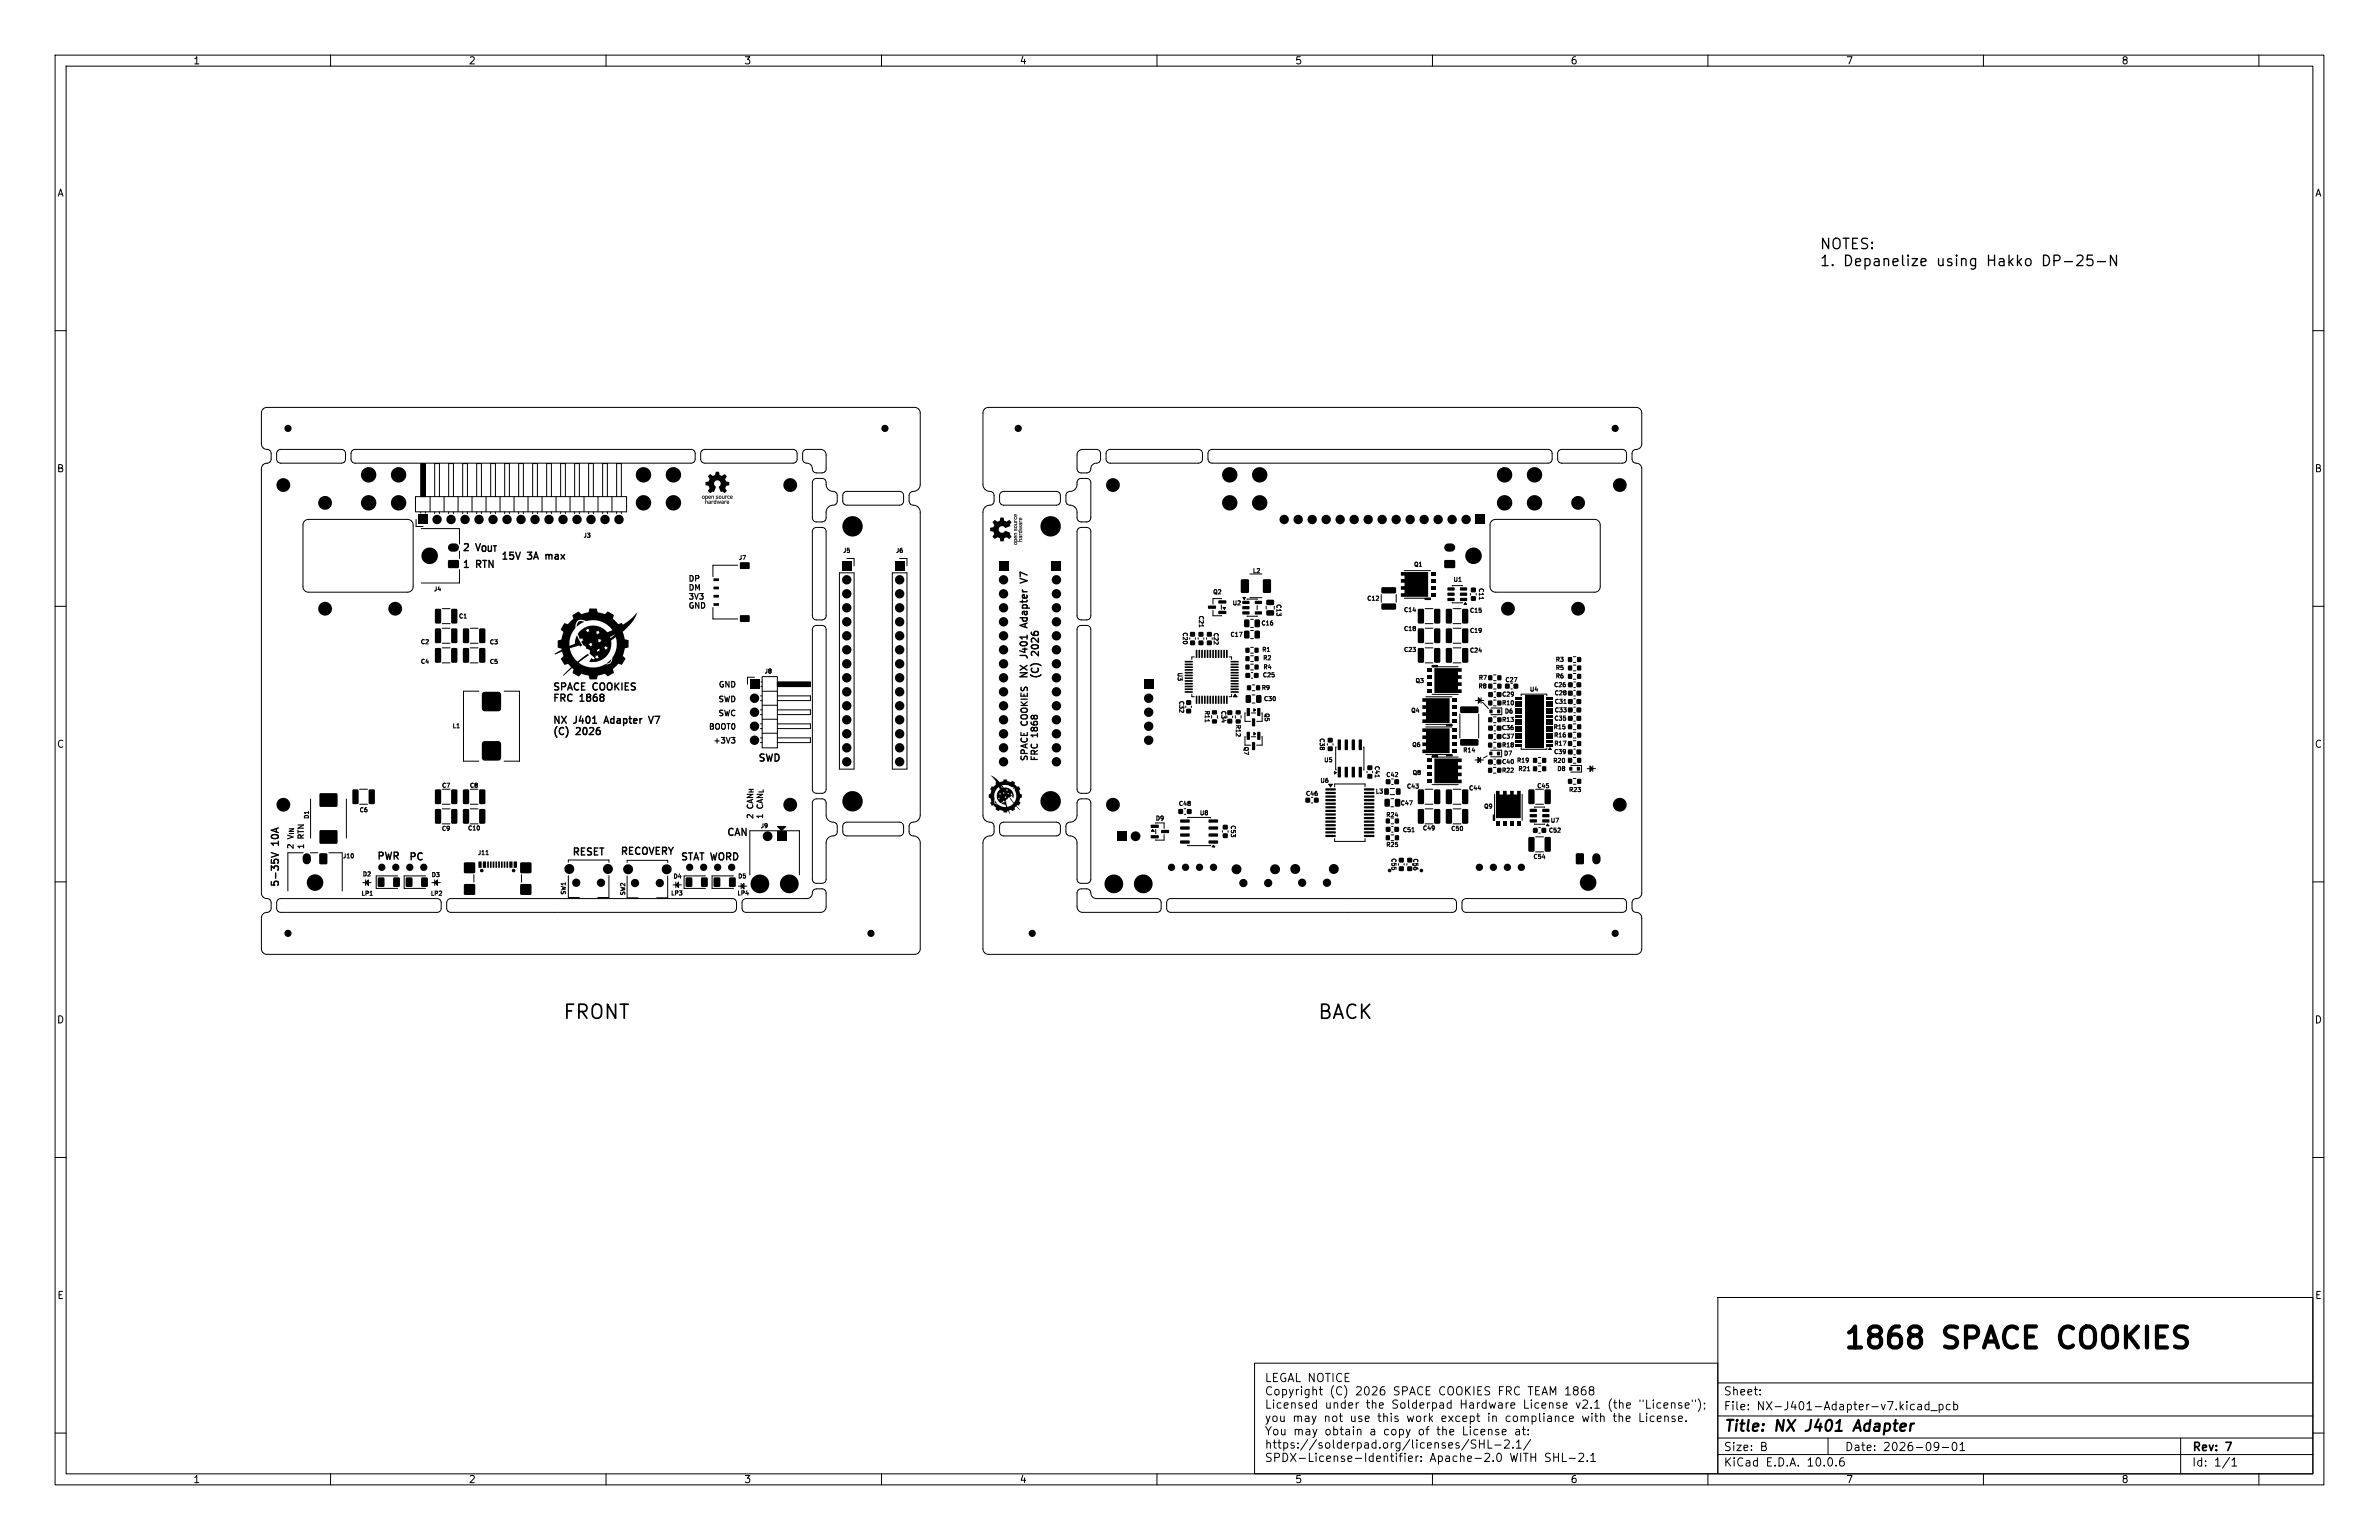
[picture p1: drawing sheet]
<svg xmlns="http://www.w3.org/2000/svg" width="432mm" height="279mm" viewBox="0 0 432 279" stroke-linecap="round" stroke-linejoin="round" font-family="sans-serif">
<defs><g id="words">
<text font-size="3.8" x="334.5" y="245.6">1868 SPACE COOKIES</text>
<g font-size="2.5">
<text x="102" y="185.5">FRONT</text>
<text x="239" y="185.5">BACK</text>
</g>
<text font-size="2" x="312.8" y="260.2">Title: NX J401 Adapter</text>
<g font-size="1.9">
<text x="330.2" y="45.7">NOTES:</text>
<text x="330.2" y="48.8">1. Depanelize using Hakko DP-25-N</text>
</g>
<g font-size="1.5">
<text x="229.4" y="251.1">LEGAL NOTICE</text>
<text x="229.4" y="253.5">Copyright (C) 2026 SPACE COOKIES FRC TEAM 1868</text>
<text x="229.4" y="256">Licensed under the Solderpad Hardware License v2.1 (the &quot;License&quot;);</text>
<text x="312.7" y="256.2">File: NX-J401-Adapter-v7.kicad_pcb</text>
<text x="312.7" y="253.5">Sheet:</text>
<text x="229.4" y="258.4">you may not use this work except in compliance with the License.</text>
<text x="229.4" y="260.8">You may obtain a copy of the License at:</text>
<text x="229.4" y="263.2">https://solderpad.org/licenses/SHL-2.1/</text>
<text x="312.7" y="263.6">Size: B</text>
<text x="334.7" y="263.6">Date: 2026-09-01</text>
<text x="397.8" y="263.6">Rev: 7</text>
<text x="229.4" y="265.6">SPDX-License-Identifier: Apache-2.0 WITH SHL-2.1</text>
<text x="312.7" y="266.4">KiCad E.D.A. 10.0.6</text>
<text x="397.7" y="266.4">Id: 1/1</text>
</g>
<g font-size="1.3">
<text x="35" y="12">1</text>
<text x="85" y="12">2</text>
<text x="135" y="12">3</text>
<text x="185" y="12">4</text>
<text x="235" y="12">5</text>
<text x="285" y="12">6</text>
<text x="335" y="12">7</text>
<text x="385" y="12">8</text>
<text x="10.3" y="36">A</text>
<text x="420.1" y="36">A</text>
<text x="10.2" y="86">B</text>
<text x="420" y="86">B</text>
<text x="10.2" y="136">C</text>
<text x="420" y="136">C</text>
<text x="10.2" y="186">D</text>
<text x="420" y="186">D</text>
<text x="10.3" y="236">E</text>
<text x="420.1" y="236">E</text>
<text x="35" y="269.4">1</text>
<text x="85" y="269.4">2</text>
<text x="135" y="269.4">3</text>
<text x="185" y="269.4">4</text>
<text x="235" y="269.4">5</text>
<text x="285" y="269.4">6</text>
<text x="335" y="269.4">7</text>
<text x="385" y="269.4">8</text>
</g>
</g></defs>
<g fill="none" stroke="#000" stroke-width=".18">
<path d="M10 10h411.8v259.4h-411.8zM12 12h407.8v255.4h-407.8zM60 10v2M110 10v2M160 10v2M210 10v2M260 10v2M310 10v2M360 10v2M410 10v2M10 60h2M47.7 74.2l.8-.3h117.5l.7 .2 .2 .4 .1 .4v13.1l-.1 .5-.4 .4-1 .3-.4 .3-.1 .3v1.1l.3 .6 .9 .2 .4 .3 .3 .4 .1 .5v55l-.1 .5-.3 .5-.5 .2-.6 .1-.4 .3-.1 .3v1.1l.3 .6 .9 .2 .4 .3 .4 .8v19.3l-.2 .7-.4 .2-.4 .1h-117.5l-.7-.2-.4-.7 .1-5.8 .4-.7 .9-.2 .3-.3 .1-.4v-1l-.3-.6-1.1-.5-.4-.7v-77l.1-.4 .3-.3 1-.3 .3-.3 .1-1.4-.2-.6-1.1-.3-.4-.7-.1-5.8z"/>
<path d="M178.7 74.2l.7-.3h117.6l.6 .2 .4 .8v5.8l-.4 .6-.9 .3-.4 .3-.1 .3v1.1l.3 .6 1.2 .4 .3 .7v77l-.1 .5-.3 .3-.9 .3-.4 .3-.1 1.4 .3 .5 1 .4 .5 .6v5.9l-.2 .6-.4 .3h-.4h-117.6l-.6-.2-.3-.3-.1-.4v-19.4l.2-.5 .3-.4 1.1-.3 .3-.3 .1-.3v-1.1l-.3-.6-.9-.2-.4-.3-.3-.4-.1-.5v-55l.1-.5 .4-.5 .4-.2 .7-.1 .3-.3 .1-.3v-1.1l-.3-.6-.9-.2-.4-.3-.4-.8v-13.1zM419.8 60h2M50.4 81.8l.5-.3h11.2l.3 .2 .3 .3v1.4l-.2 .4-.5 .2h-11.1l-.5-.2-.2-.4v-1.2zM55.3 94.5l.7-.3h18l.5 .2 .4 .3 .1 .5v11.2l-.2 .6-.3 .3-.5 .1h-18l-.5-.1-.4-.4-.1-.5v-11.2zM63.9 81.8l.6-.3h61l.4 .2 .2 .3 .1 1.3-.2 .5-.6 .2h-61l-.4-.1-.3-.4v-1.3zM75.4 90.1h38.3v2.8h-38.3zM75.5 94.3v1.2h1.3M76.4 84.1h.8v6h-.8zM76.4 92.9v.2M76.5 95.9h6.9v2.8M77.2 92.9v.2M78.1 90.1v2.8"/>
<path d="M78.9 90.1v-6h.9v6M78.9 92.9v.3M79.8 92.9v.3M80.6 90.1v2.8M81.4 90.1v-6h.9v6M81.4 92.9v.3M82.3 92.9v.3M83.1 90.1v2.8M83.4 100v1.3M84 90.1v-6h.8v6M84 92.9v.3M84.8 92.9v.3"/>
<path d="M85.7 90.1v2.8M86.5 90.1v-6h.9v6M86.5 92.9v.3M87.4 92.9v.3M88.2 90.1v2.8M89.1 90.1v-6h.8v6M89.1 92.9v.3M89.9 92.9v.3M90.8 90.1v2.8M91.6 90.1v-6h.9v6M91.6 92.9v.3M92.5 92.9v.3"/>
<path d="M93.3 90.1v2.8M94.1 90.1v-6h.9v6M94.1 92.9v.3M95 92.9v.3M95.8 90.1v2.8M96.7 90.1v-6h.8v6M96.7 92.9v.3M97.5 92.9v.3M98.4 90.1v2.8M99.2 90.1v-6h.9v6M99.2 92.9v.3M100.1 92.9v.3"/>
<path d="M100.9 90.1v2.8M101.8 90.1v-6h.8v6M101.8 92.9v.3M102.6 92.9v.3M103.5 90.1v2.8M104.3 90.1v-6h.9v6M104.3 92.9v.3M105.2 92.9v.3M106 90.1v2.8M106.3 96.7v.7l-.3 .1M106.6 96.7h.5l-.3 .3 .3 .1v.3h-.5M106.8 90.1v-6h.9v6"/>
<path d="M106.8 92.9v.3M107.7 92.9v.3M108.5 90.1v2.8M109.4 90.1v-6h.8v6M109.4 92.9v.3M110.2 92.9v.3M111.1 90.1v2.8M111.9 90.1v-6h.9v6M111.9 92.9v.3M112.8 92.9v.3M127.4 81.8l.5-.3h16.1l.4 .2 .2 .3 .1 1.4-.3 .4-.4 .2h-16.1l-.5-.2-.2-.4v-1.2zM145.9 81.8l.5-.3h2.6l.7 .3 .2 .7v2.6l-.2 .5-.4 .2-1.4-.1-.4-.3-.1-.7-.3-.4-1.2-.5-.2-.4v-1.1z"/>
<path d="M147.7 95.9l.4-.2h1.2l.5 .2 .1 .5v15.4l-.2 .4-.4 .3-1.4-.1-.3-.2-.1-.4-.1-15.4zM147.7 87l.5-.2 1.4 .1 .3 .4 .1 .9 .2 .5 .5 .4 .9 .2 .3 .4v1.6l-.3 .3-.9 .2-.5 .4-.2 .5-.1 1.5-.2 .3-.3 .2h-1.4l-.4-.3-.1-.3-.1-6.6zM153.2 89.4l.5-.2h9.7l.3 .1 .3 .4v1.3l-.2 .5-.5 .2-9.7-.1-.4-.2-.2-.4v-1.2zM153.4 99.5v.6l-.3 .1M154.2 99.5h-.4v.3h.3l.1 .4h-.4M163 99.5v.6l-.3 .1M163.7 99.5l-.3 .1v.5l.1 .1h.3l-.1-.4h-.2l-.1 .1M181.6 89.4l.6-.2h9.6l.4 .1 .2 .4 .1 1.3-.3 .5-.4 .2-9.7-.1-.4-.2-.3-.4v-1.2zM195.7 87l.4-.2h1.3l.4 .2 .2 .4v6.6l-.2 .4-.4 .3h-1.2l-.5-.2-.2-.4v-1.3l-.2-.6-.5-.4-1-.3-.3-.4 .1-1.6 .3-.3 .8-.1 .5-.4 .2-.4 .1-.9zM195.7 95.9l.4-.2h1.3l.4 .2 .2 .5v15.4l-.2 .4-.5 .3-1.3-.1-.4-.2-.1-.4v-15.4zM195.8 81.8l.6-.3 2.9 .1 .4 .5v1.5l-.3 .3-.7 .2-.4 .2-.3 .4-.1 .7-.3 .3-.3 .1-1.4-.1-.3-.2-.1-.4v-2.6zM201 81.8l.5-.3h16.1l.4 .2 .2 .3 .1 1.4-.3 .4-.5 .2h-16.1l-.4-.2-.2-.4v-1.2z"/>
<path d="M219.5 81.8l.5-.3h61l.4 .2 .3 .3v1.3l-.2 .5-.5 .2h-61l-.5-.1-.2-.5v-1.2zM270.7 94.5l.8-.3h17.9l.6 .2 .3 .4 .1 .4v11.2l-.1 .6-.4 .3-.4 .1h-18l-.6-.1-.3-.4-.2-.5v-11.2zM282.9 81.8l.6-.3h11.1l.3 .2 .3 .3v1.4l-.2 .4-.5 .2h-11.1l-.4-.2-.3-.4v-1.2zM10 110h2M77 116.1a.34 .34 0 0 0-.5 .3 .34 .34 0 0 0 .5 .3M77 119.7a.34 .34 0 0 0-.5 .3 .34 .34 0 0 0 .5 .3M77.3 116.1l.3-.1 .1 .3-.4 .5h.4M77.5 119.6l-.2 .5h.5M77.7 119.9v.5M79.2 106.5l-.1 .6-.2 .1M79.7 106.4l-.2 .6h.5M79.9 106.7v.5"/>
<path d="M80.3 110.4h1.4M80.3 113.1h1.4M80.3 114h1.4M80.3 116.7h1.4M80.3 117.5h1.4M83.4 103.3v2.5h-6.9M83.9 111.5a.34 .34 0 0 0-.4 .3 .34 .34 0 0 0 .4 .3M84.2 111.6l.2-.2v.7M84.2 112.1h.5M85.3 114h1.5M85.3 116.7h1.5M85.3 117.5h1.5"/>
<path d="M89.5 119.7a.34 .34 0 0 0-.4 .3 .34 .34 0 0 0 .4 .3M89.5 116.1a.34 .34 0 0 0-.4 .4 .34 .34 0 0 0 .4 .3M89.8 116.1h.5l-.3 .3h.2v.4h-.4M90.2 119.6h-.3l-.1 .4h.4v.3h-.4M129.4 110.2v2.1h4.5M133.9 102.5h-4.5v2.1M134.5 100.8v.6l-.3 .1M134.8 100.8h.5l-.3 .7M147.7 113.7l.4-.2h1.3l.4 .2 .1 .5v29l-.2 .5-.5 .2h-1.3l-.3-.3-.2-.4v-29zM152.4 103.9h2.6v35.6h-2.6zM153.7 101.3h1.3v1.4M162 103.9h2.6v35.6h-2.6z"/>
<path d="M163.3 101.3h1.3v1.4M195.7 113.7l.5-.2h1.2l.4 .2 .2 .5v29l-.2 .5-.5 .2h-1.3l-.4-.3-.1-.4v-29zM214.8 116.5v-.1a.41 .41 0 0 1 .7 .2 .39 .39 0 0 1-.4 .2 .39 .39 0 0 1-.3-.3zM214.8 116.7h.1M214.8 115.3a.34 .34 0 0 1 .3-.4 .34 .34 0 0 1 .3 .4M215.4 115.6l.1 .3-.2 .2-.5-.5v.5M215.9 115.7v.3M216.8 119.2h-.5v.4M217 115.7v.3M217.5 115.7v.3M217.7 113.3v.5M217.8 112.3a.34 .34 0 0 1 .3-.5 .34 .34 0 0 1 .3 .5"/>
<path d="M218.2 113.3l.2 .3h-.7M218.4 112.6v.3l-.2 .1-.5-.4v.4M218.5 115.7v.3M219 115.7v.3M220 115.7v.3M220.2 110.7v1h1.5M220.4 107.1l.3-.1a.46 .46 0 0 1 0 .7l-.3-.1zM220.4 115.4a.34 .34 0 0 1 .4-.5 .34 .34 0 0 1 .3 .5M220.5 107.6l.3 .1M220.8 107.7l.1 .1M221.1 116.4v.3l-.2 .2-.5-.5v.5M221.1 115.7v.3l-.2 .1-.5-.4v.4"/>
<path d="M221.2 107.1l.2-.1 .2 .2-.5 .5h.5M221.7 108.7l-1.5-.1v1M221.7 109.8v.8M222 110.2h.5l-.3 .3zM223.1 119.2h.4v.4M223.9 109v.6l.2 .2 .3-.2v-.6M224 114.8a.34 .34 0 0 0-.5 .3 .34 .34 0 0 0 .5 .3M224.2 115.5h.5M224.2 114.9l.3-.2v.8M224.7 109.1l.3-.1 .1 .2-.5 .6h.5M224.9 114.7h.5l-.3 .8M225.6 108.4h.5l-.3 .3z"/>
<path d="M226.4 108.7h1.8M226.4 111.8h1.8M226.9 104.1h2.2M226.9 108.4h2.2M227 112.4h.5M227 113.8h.5M227 114.4h.5M227 115.9h.5M227 117.5h.5M227 118.5h.5M227 119h.5M227.6 103.2v.7h.4"/>
<path d="M228.2 103.2h.3l.1 .2-.5 .5h.5M228.2 109.9v.7M229.3 117.8h.3a.21 .21 0 0 0 .1-.2 .21 .21 0 0 0-.1-.2h-.3v.8M229.5 119.4l.3-.1 .1-.3h-.4v.7M229.5 117.8l.2 .4M229.6 112.7a.34 .34 0 0 0-.5 .3 .34 .34 0 0 0 .5 .3M229.6 119.4l.3 .3M229.8 110v.5M229.9 113.4h.4M229.9 112.9l.2-.2v.7M230 117.6l.2-.2v.8M230 118.2h.4"/>
<path d="M230.2 119h.3l.1 .2-.5 .5h.5M231 112.7l-.4 .1v.5l.1 .1 .3-.1v-.3l-.3-.1-.1 .2M231.3 110v.5M231.7 110.5v.5M231.8 111.2l-.1 .3 .2 .2h.2l.1-.3 .3 .3v-.5M231.8 110.2a.34 .34 0 0 1 .3-.4 .34 .34 0 0 1 .3 .4M232.3 110.5l.2 .2h-.8M248.8 108.2a.34 .34 0 0 0-.5 .3 .34 .34 0 0 0 .5 .3M249.1 108.4l.2-.2v.7M249.1 108.9h.4M249.8 108.2h.3l.1 .2-.4 .5h.4M250.7 107.9v1.4"/>
<path d="M253.4 107.9v1.4M254.9 103.5h4.7M254.9 108.5h4.7M255.5 113.7a.34 .34 0 0 0-.5 .3 .34 .34 0 0 0 .5 .3M255.5 117.5a.34 .34 0 0 0-.5 .3 .34 .34 0 0 0 .5 .3M255.5 110.3a.34 .34 0 0 0-.5 .3 .34 .34 0 0 0 .5 .3M255.7 117.5h.3l.2 .2-.5 .5h.5M255.7 111h.5M255.7 114.4h.5M255.7 110.4l.3-.2v.8M255.7 113.9l.3-.2v.7M256.4 117.5h.5l-.2 .2 .2 .1v.3h-.5"/>
<path d="M256.6 114l-.1-.2 .1-.1 .3 .1-.1 .2M256.6 114l-.1 .1 .1 .3 .3-.1-.1-.3M256.6 114h.2M256.7 110.2l-.2 .5h.4M256.8 110.5v.5M256.8 102.1l.2-.1 .3 .1-.1 .6-.4-.1zM257 102.6l.4 .2M257.6 102.2l.2-.2v.7M257.6 102.7h.4M258.6 108.5h1v.3h-1zM258.7 110.4h1.4M258.7 113.1h1.4"/>
<path d="M258.7 114h1.4M258.7 116.7h1.4M258.7 117.5h1.4M263.6 106.3h1.8M263.6 109.3h1.8M263.7 110.4h1.5M263.7 113.1h1.5M263.7 114h1.5M263.7 116.7h1.5M263.7 117.5h1.5M264 104.7v.6l.2 .2 .2-.2v-.6M264.8 104.9l.2-.2v.8"/>
<path d="M264.8 105.5h.4M266 109.3l.2 .4h-.5zM266.9 107.7v.3M267.4 110.4a.34 .34 0 0 0-.5 .3 .34 .34 0 0 0 .5 .3M267.4 114.1a.34 .34 0 0 0-.5 .3 .34 .34 0 0 0 .5 .3M267.4 117.7a.34 .34 0 0 0-.5 .3 .34 .34 0 0 0 .5 .3M267.7 114.2l.2-.2v.8M267.7 117.7l.3-.1 .1 .2-.4 .5h.4M267.7 111.1h.4M267.7 114.8h.4M267.7 110.6l.2-.3v.8M267.9 107.7v.3"/>
<path d="M268.5 107.6v.4M268.5 108.3v.5M268.6 107.3a.34 .34 0 0 1 .3-.5 .34 .34 0 0 1 .3 .5M268.6 117.5l-.2 .6h.5M268.8 117.8v.5M268.8 110.3h-.3l-.1 .4h.4v.3h-.4M268.9 114.3l-.2 .2-.2-.1v-.3l.2-.1 .2 .1-.1 .5-.3 .2M269.1 108.3l.2 .3h-.8M269.1 107.6l.2 .2h-.8M282.6 119.6h.3l.1-.3-.4-.1v.8M282.7 119.6l.3 .4M283.2 119.2h.5l-.2 .3 .2 .1v.3h-.5"/>
<path d="M285.6 119.1h.4M419.8 110h2M80.3 120.3h1.4M82.3 131.3v.8h.4M82.9 131.5l.2-.2v.8M82.9 132.1h.5M85.3 120.3h1.5M86.9 125.4h-2.8v12.7h2.8M91.5 125.4h2.8v12.7h-2.8M136.9 122.9h-1.2v1.2M138 126.3h.3M138 127.1h.3"/>
<path d="M138 128.8h.3M138 129.7h.3M138 131.3h.3M138 132.2h.3M138 133.9h.3M138 134.7h.3M138.1 123.7h.2M138.1 124.6h.2M138.3 122.8h2.8v12.9h-2.8zM138.3 125.4h2.8M138.3 128h2.8M138.3 130.5h2.8"/>
<path d="M138.3 133h2.8M139.2 121.4v.6l-.3 .1M139.6 121.7v.1M139.7 121.7a.16 .16 0 0 1-.2-.2 .16 .16 0 0 1 .2-.1l.3 .1-.2 .2M139.7 121.7h-.1M139.7 121.7h.1M139.8 121.7l.2 .1-.2 .3h-.2v-.3M141.1 123.7h6v.9h-6zM141.1 126.3h6v.8h-6M141.1 128.8h6v.9h-6M141.1 131.3h6v.9h-6M141.1 133.9h6v.8h-6"/>
<path d="M213.9 122.9l-.1 .4 .2 .1h.2l.1-.2 .3 .2v-.5M214.2 127.8a.34 .34 0 0 1 .3-.5 .34 .34 0 0 1 .3 .5M214.2 128l-.1 .4 .1 .1h.3l.1-.3 .3 .3v-.5M214.6 122.2h-.6l-.2 .2 .2 .3h.6M214.8 128.8l.1 .3-.3 .1-.5-.4v.4M215.2 128.1v.3M216.3 128.1v.3M216.3 126v.4h.5M218.8 129.1h.7l-.1 .4h-.3v-.4M218.8 129.8v.5M218.8 130.6v.4M219.1 129.3l-.3 .2"/>
<path d="M219.3 129.8l.2 .3h-.7M219.3 130.6l.2 .2h-.7M219.9 129.8v.5M221 129.8v.5M221.7 131h.5M221.8 129.6a.34 .34 0 0 1 .3-.5 .34 .34 0 0 1 .3 .5M221.8 129.8l-.1 .4 .2 .1h.2l.1-.3 .3 .3v-.5M222.5 130.8l-.5-.2v.5M222.7 129.9v.3M223.5 126v.4h-.4M223.7 129.9v.3M224.2 126l.3 .4h-.7z"/>
<path d="M224.2 129.8v.5M224.4 131.7h.7v.4l-.3-.1-.1-.3M224.4 132.4v.4M224.7 131.9l-.3 .2M224.9 132.4l.2 .2h-.7M225.1 133.1v.3l-.2 .2-.5-.5v.5M225.3 129.8v.5M225.9 135.7h.6a.26 .26 0 0 1 .1 .2 .26 .26 0 0 1-.3 .2l-.4-.1zM226 135.8l-.2 .4M226 129.4v1.5h1M226 133.7v1.5h1M226.6 136.4v.5l-.8-.3"/>
<path d="M227 120h.5M227 120.5h.5M227 121.5h.5M227.1 122h.3M227.1 123.1h.3M227.1 129.4h.8M227.1 133.7h.8M227.3 126.1h.5M227.3 127.5h.5M227.3 124.3h.5M227.3 125.3h.5M227.6 128.6l.3 .2-.3 .3z"/>
<path d="M227.6 132.9l.3 .2-.3 .3zM229 129.4l.1 1.5h-1M229 133.7l.1 1.5h-1M229.2 124.8h.3a.21 .21 0 0 0 .1-.2 .21 .21 0 0 0-.1-.2h-.3v.7M229.4 124.8l.2 .3M229.5 121h.3a.21 .21 0 0 0 .1-.2 .21 .21 0 0 0-.1-.2h-.3v.8M229.7 129.9l-.2 .2M229.7 121l.2 .4M229.7 130.3v.4h.4l-.1-.4 .4 .1v.3M229.7 129.6h.6v.3l-.6 .1-.1-.1zM229.8 129.7l-.1 .2M229.8 122.1a.34 .34 0 0 0-.5 .3 .34 .34 0 0 0 .5 .3"/>
<path d="M230 126.4a.34 .34 0 0 0-.4 .4 .34 .34 0 0 0 .4 .3M230.1 122.1h.3l.2 .2-.5 .5h.5M230.3 126.4h.5l-.3 .3h.2v.4h-.4M230.4 124.7l-.2 .1h-.2v-.4h.2l.2 .1-.1 .4-.3 .2M230.4 120.6l-.2 .5h.5M230.6 120.9v.5M231.1 126.4h.1a.37 .37 0 0 1 .3 .4 .37 .37 0 0 1-.3 .3l-.1-.3zM231.2 122.1h-.3l-.1 .3h.4v.3h-.4M239.7 134.8l-.1 .3 .2 .2 .2-.1 .1-.2 .3 .3v-.5M240 135.7a.16 .16 0 0 1 .2-.1 .16 .16 0 0 1 .2 .1l-.1 .2M240 135.9l.3 .1M240 135.7l-.1-.1-.3 .1 .2 .3 .2-.1"/>
<path d="M240 135.7v.2M240.3 134.5a.35 .35 0 0 0-.3-.4 .35 .35 0 0 0-.3 .5M240.3 134.5v.1M240.3 135.9v.1M240.5 137.5l.1 .7M240.6 138.2h.1M240.9 134.9v.3M241 137.5v.6l-.2 .1h-.2M241.3 138.2h.1M241.3 137.8h.1M241.3 138.2h.4M241.3 137.8h.4"/>
<path d="M241.7 137.8h.1M241.7 137.5h-.4v.3M241.7 137.8v.4M241.7 138.2h.1M242 134.9v.3M242.2 140l.3 .2-.3 .2zM242.5 135.5h-.1v4.2h.1M247.5 135.5h.1v4.2h-.1M248.1 139.9v.3M249.1 139.9v.3M249.7 139.6a.34 .34 0 0 1 .3-.5 .34 .34 0 0 1 .3 .5M256.3 128.6l.3-.1a.46 .46 0 0 1 0 .7l-.3-.1z"/>
<path d="M256.4 129.1l.4 .2M256.5 134.8l.4-.1 .1 .5a.25 .25 0 0 1-.3 .3 .25 .25 0 0 1-.2-.3zM256.6 139.9l.3-.1a.46 .46 0 0 1 0 .7l-.3-.1zM256.6 135.3l.4 .2M257.1 123.2a.26 .26 0 0 1 .3-.1 .26 .26 0 0 1 .2 .2v.3a.25 .25 0 0 1-.3 .3 .25 .25 0 0 1-.2-.3zM257.2 123.7l.3 .1M257.3 135v.4h.3M257.3 128.4l-.2 .6h.5M257.3 135.1h.1M257.3 140l.2 .1M257.3 139.9l.2-.1 .3 .1M257.3 139.9v.1"/>
<path d="M257.5 128.7v.5M257.5 123.8l.1 .1M257.6 134.7h-.2l-.1 .3M257.6 135l-.3 .1M257.6 135l.1 .1M257.7 135.4h-.1M257.7 135.1v.3M257.8 140l-.2 .1M257.8 139.9v.1M257.8 123.1h.5l-.2 .3 .2 .1v.3h-.5M258.7 120.3h1.4M258.8 126.4h4.7"/>
<path d="M258.8 131.4h4.7M258.8 131.9h4.7M258.8 136.9h4.7M259.9 121h4.8M259.9 126h4.8M259.9 137.4h4.8M259.9 120.7h1v.3h-1zM259.9 137.1h1v.3h-1zM262.5 131.4h1v.3h-1zM262.5 136.9h1v.2h-1zM263.7 120.3h1.5M265 129.6v4.3"/>
<path d="M265.8 136.1h.3a.21 .21 0 0 0 .1-.2 .21 .21 0 0 0-.1-.2h-.3v.8M265.9 136.1l.3 .4M266.5 135.9l.2-.2v.8M266.5 136.5h.4M267.4 135.7l-.2 .5h.5M267.6 135.9v.6M267.7 137.9h.5M267.8 127.1h.5M268.2 137.4l.5 .5-.5 .5zM268.3 126.6l.5 .5-.5 .5zM268.4 129.6v4.3M268.5 124.5h.3a.21 .21 0 0 0 .2-.2 .21 .21 0 0 0-.2-.2h-.3v.7"/>
<path d="M268.6 122.9h.4v-.3l-.4-.1v.8M268.7 124.5l.3 .3M268.7 137.9h.6M268.7 137.4v1M268.8 122.9l.2 .4M268.8 127.1h.5M268.8 126.6v1M269.1 127.4l1.1 1.2M269.3 124.2l.1-.1 .3 .1M269.3 124.2v.1M269.3 124.3l.1 .1M269.3 122.5h.5l-.3 .8"/>
<path d="M269.4 124.4l-.1 .2 .1 .2 .3-.1-.1-.3M269.4 124.4h.2M269.7 124.3l-.1 .1M269.7 124.2v.1M269.9 137.1l-.6 .4M270.6 136.1h2v1.2h-2M270.6 128.5h2v1.2h-2M271.1 134.7h.4M271.1 135.7h.4M271.1 139.2h.4M271.1 130.1h.5M271.1 122.4h.5"/>
<path d="M271.1 123.5h.5M271.1 124h.5M271.1 125h.5M271.1 127h.5M271.1 128.1h.5M271.1 131.1h.5M271.2 137.7h.2M271.2 138.7h.2M271.2 132.6h.3M271.2 125.5h.3M271.2 126.5h.3M271.2 131.6h.3"/>
<path d="M271.2 133.1h.3M271.2 134.1h.3M272.8 139.7h.3a.21 .21 0 0 0 .1-.2 .21 .21 0 0 0-.1-.2h-.3v.8M272.8 130.5h.4v-.3l-.4-.1v.8M272.8 127.5h.3a.21 .21 0 0 0 .1-.2 .21 .21 0 0 0-.1-.2h-.3v.8M272.8 135.2h.3a.21 .21 0 0 0 .1-.2 .21 .21 0 0 0-.1-.2h-.3v.7M273 139.7l.2 .4M273 130.5l.2 .4M273 127.5l.2 .4M273 135.2l.2 .3M273.2 136.3a.38 .38 0 0 1 .4 .3 .38 .38 0 0 1-.4 .4zM273.2 131.7a.34 .34 0 0 0-.5 .3 .34 .34 0 0 0 .5 .3"/>
<path d="M273.2 137.9a.34 .34 0 0 0-.4 .3 .34 .34 0 0 0 .4 .3M273.2 133.3a.34 .34 0 0 0-.4 .3 .34 .34 0 0 0 .4 .3M273.3 125.6a.34 .34 0 0 0-.5 .3 .34 .34 0 0 0 .5 .3M273.3 128.6a.38 .38 0 0 1 .5 .4 .38 .38 0 0 1-.5 .4zM273.5 131.6h.4l-.2 .3 .2 .1v.3h-.4M273.5 133.2h.5l-.3 .3 .2 .1v.3h-.4M273.5 139.4l.3-.1 .2 .3-.5 .5h.5M273.5 127.3l.2-.2v.8M273.5 130.4l.2-.3v.8M273.5 135l.2-.2v.7M273.5 135.5h.5M273.5 127.9h.5"/>
<path d="M273.5 130.9h.5M273.6 125.6h.2l.2 .2-.5 .5h.5M273.7 137.8l-.2 .5h.5M273.8 123a.34 .34 0 0 0-.4 .3 .34 .34 0 0 0 .4 .3M273.9 136.3h.5l-.4 .7M273.9 138v.5M274.1 123l.3-.1 .2 .3-.5 .5h.5M274.2 130.1h.5l-.3 .3 .3 .1v.3h-.5M274.2 133.2h.5l-.3 .8M274.2 124h.3M274.2 125h.3M274.3 139.4l.2-.1 .2 .3-.5 .5h.5"/>
<path d="M274.3 127.2l.1-.1a.41 .41 0 0 1 .3 .4 .41 .41 0 0 1-.3 .4l-.1-.3zM274.3 127.8h.1M274.4 137.8a.39 .39 0 0 1 .3 .4 .39 .39 0 0 1-.3 .3l-.1-.2zM274.4 135.1a.16 .16 0 0 1-.1-.2 .16 .16 0 0 1 .1-.1h.1a.16 .16 0 0 1 .2 .1 .16 .16 0 0 1-.2 .2M274.4 135.1l-.1 .1 .1 .3 .3-.1-.2-.3M274.4 135.1h.1M274.4 128.6l-.3 .2-.1 .4 .2 .2 .2-.1v-.3l-.2-.1-.2 .2M274.6 131.6l-.3 .2-.1 .4 .2 .2 .2-.1v-.3l-.2-.1-.2 .2M274.7 125.9l-.1 .1h-.3v-.4h.3l.1 .1v.4l-.4 .2M274.8 122.9h.5l-.3 .8M275.5 137.9h.4v-.3l-.4-.1v.8M275.7 137.9l.3 .4"/>
<path d="M275.8 139.5h.3a.21 .21 0 0 0 .1-.2 .21 .21 0 0 0-.1-.2h-.3v.7M276 139.5l.2 .3M276.1 126.3v-.4h4.7v.4M276.1 135.6v.3h4.7v-.2M276.2 137.8l.3-.3v.8M276.2 138.3h.5M276.5 139.2l.3-.1 .1 .2-.4 .5h.4M277.2 139.8h.5M277.2 139.3l.2-.2v.7M277.4 137.9l-.1 .1h-.3v-.4l.3-.1 .1 .2v.4l-.4 .2M277.9 124.6v.7l.1 .1 .3-.1v-.7M278.8 124.6l-.2 .5h.5"/>
<path d="M279 124.9v.5M279.2 137.4h.5M279.2 139h.5M279.2 140h.5M279.2 138.5h.5M281.3 135.6l.3 .4h-.5zM282.1 138h.3a.21 .21 0 0 0 .1-.2 .21 .21 0 0 0-.1-.2h-.3v.7M282.3 133.4l.3-.1 .1-.3h-.4v.7M282.3 138l.2 .3M282.3 134.9l.4-.1v-.3h-.4v.7M282.4 131.9l.2 .4M282.4 133.4l.3 .3"/>
<path d="M282.5 134.9l.2 .3M282.5 131.5l.1 .1M282.5 131.5h-.3v.8M282.6 121.1h.3l.1-.3-.4-.1v.8M282.6 122.7l.3-.1 .1-.3h-.4v.7M282.6 131.6l-.1 .3h-.3M282.7 123.9a.34 .34 0 0 0-.5 .3 .34 .34 0 0 0 .5 .3M282.7 136.1a.34 .34 0 0 0-.5 .3 .34 .34 0 0 0 .5 .3M282.7 130a.34 .34 0 0 0-.4 .3 .34 .34 0 0 0 .4 .3M282.7 121.1l.3 .4M282.7 122.7l.3 .3M282.8 125.4a.34 .34 0 0 0-.5 .3 .34 .34 0 0 0 .5 .3"/>
<path d="M282.8 126.9a.34 .34 0 0 0-.5 .3 .34 .34 0 0 0 .5 .4M282.8 128.5a.34 .34 0 0 0-.5 .3 .34 .34 0 0 0 .5 .3M282.8 137.7l.3-.1 .2 .2-.5 .5h.5M282.8 139.1a.38 .38 0 0 1 .5 .3 .38 .38 0 0 1-.5 .4zM282.9 131.7l.2-.2v.8M282.9 132.3h.4M282.9 136h.5l-.2 .3h.2v.4h-.5M283 123.9l.3-.1 .1 .3-.5 .5h.5M283 133.2l.2-.2v.7M283 133.7h.4M283 129.9h.5l-.3 .3 .2 .1v.3h-.4M283 134.7l.2-.2v.7"/>
<path d="M283 135.2h.5M283.1 126.9h.4l-.2 .3h.2v.4h-.4M283.1 128.4h.4l-.2 .3 .2 .1v.3h-.4M283.1 125.4h.1M283.1 125.4h.3M283.4 125.4h.1M283.5 125.4v.2l-.5 .5h.5M283.6 137.7a.22 .22 0 0 1 .3-.1 .22 .22 0 0 1 .1 .3l-.1 .4h-.2l-.1-.2zM283.6 122.3l-.3 .1v.5l.1 .1 .3-.1-.1-.3-.2-.1-.1 .2M283.7 120.7h-.4v.4h.3l.1 .3h-.4M283.7 139.4l-.1-.2 .1-.1 .3 .1-.1 .2M283.7 139.4l-.1 .1 .1 .3 .3-.1-.1-.3"/>
<path d="M283.7 139.4h.2M283.7 134.5h.5l-.3 .7M283.8 128.4h.5l-.3 .3 .2 .1v.3h-.4M283.8 127.1l.2-.2v.7M283.8 127.6h.5M284 125.6l-.2 .2 .2 .3 .2-.2-.1-.3M284 125.6h.1M284 131.5h-.3l-.1 .4 .4-.1v.4h-.4M284.1 123.8l-.4 .2v.5l.2 .1 .2-.1v-.3l-.2-.1-.2 .2M284.1 133l-.4 .1v.5l.2 .1h.2v-.4h-.2l-.2 .1M284.1 136.3l-.1 .2-.2-.1-.1-.3 .3-.1 .1 .1v.5l-.3 .1M284.2 129.9h-.4v.4l.3-.1 .1 .4h-.4"/>
<path d="M284.2 125.4h-.4l.2 .2M284.2 125.4h.1M284.2 125.4l-.1 .2M285.1 138.9h2v1.2h-2M285.6 131.3h.4M285.6 121.7h.4M285.6 122.2h.4M285.6 137.4h.4M285.6 135.4h.4M285.6 138.5h.4M285.6 120.7h.4M285.6 132.4h.4"/>
<path d="M285.6 132.9h.4M285.6 133.9h.4M285.6 120.2h.4M285.6 123.2h.4M285.6 134.4h.4M285.7 124.7h.2M285.7 123.7h.2M285.7 125.2h.2M285.7 126.3h.2M285.7 126.8h.2M285.7 127.8h.2M285.7 128.3h.2"/>
<path d="M285.7 129.3h.2M285.7 129.8h.2M285.7 130.8h.2M285.7 135.9h.2M285.7 136.9h.2M288.1 139.5h.5M288.6 139l.5 .5-.5 .5zM289.1 139.5h.5M289.1 139v1M10 160h2M55 154.7h-2.8v7M55.3 148a.4 .4 0 0 1 .5 0 .4 .4 0 0 1 .2 .4h-.8z"/>
<path d="M56 147.4h-.8l.3 .3M56 147.2v.5M56.3 154.7h1.4M56.4 145v7.1M59.7 154.7h2.4v7M62.7 154.9l-.1 .6-.2 .2M62.9 145v7.1M63 155.7h.4M63 155.1l.2-.2v.8M63.8 154.9h.1a.41 .41 0 0 1 .3 .4 .41 .41 0 0 1-.3 .4 .51 .51 0 0 1-.1-.8zM65.3 143.2h1.4M65.3 145.9h1.4"/>
<path d="M65.9 146.6a.34 .34 0 0 0-.5 .3 .34 .34 0 0 0 .5 .3M66 158.2a.38 .38 0 0 1 .5 .3 .38 .38 0 0 1-.5 .4zM66.2 146.9v.3l.3 .1M66.2 146.9v.1M66.4 159.6v1M66.5 146.5l-.2 .1-.1 .3M66.5 146.9h.1M66.5 146.9h-.3M66.6 147.2l-.1 .1M66.6 146.9v.3M66.8 158.2h.3l.1 .2-.5 .5h.5M72.2 158.9h-3.9v2.3h3.9"/>
<path d="M77.2 158.9h-3.8v2.3h3.8M78.5 158.3a.39 .39 0 0 1 .5 .4 .39 .39 0 0 1-.5 .4zM78.9 159.6v1M79.2 158.3h.5l-.3 .3 .3 .1v.3h-.5M80.3 143.2h1.4M80.3 145.9h1.4M80.3 146.8h1.4M80.3 149.5h1.4M80.8 149.9a.35 .35 0 0 0-.4 .4 .35 .35 0 0 0 .4 .3M80.8 149.9v.1M80.9 142.2a.34 .34 0 0 0-.5 .3 .34 .34 0 0 0 .5 .3M81.1 142.1h.5l-.3 .8"/>
<path d="M81.2 150v.3M81.2 150.3h.1M81.2 149.9l.3 .1 .1 .3M81.2 149.9v.1M81.5 150.3h-.3M81.6 150.3l-.2 .3-.2 .1M81.6 150.2l-.1 .1M85.3 143.2h1.5M85.3 145.9h1.5M85.3 146.8h1.5M85.3 149.5h1.5M85.6 149.9a.34 .34 0 0 0-.5 .3 .34 .34 0 0 0 .5 .3"/>
<path d="M85.9 150.6h.4M85.9 150.1l.2-.3v.8M85.9 142.2a.34 .34 0 0 0-.5 .3 .34 .34 0 0 0 .5 .3M86 158.7v1.3M86.2 142.2l.1-.1 .3 .1M86.2 142.3l.1 .1M86.2 142.2v.1M86.3 142.4l-.1 .2v.2h.4M86.3 142.4h.2M86.5 142.4l.1 .2v.2M86.6 142.8h.1M86.6 142.3l-.1 .1"/>
<path d="M86.6 142.2v.1M86.7 149.9l.1-.1a.37 .37 0 0 1 .2 .4 .37 .37 0 0 1-.3 .4l-.1-.3zM87.1 154.3v.7l-.2 .1M87.5 154.5l.2-.2v.8M87.5 155.1h.4M88.2 154.5l.2-.2v.8M88.2 155.1h.4M94.6 158.7v1.3M103.2 156.4v-.4h7.3v.4M103.2 158.9v3.9h2M110.5 158.9v3.9h-2M113.8 156.5v-.4h7.4v.4"/>
<path d="M113.8 158.9v4h2M121.2 158.9v4h-2M122.4 158.6a.38 .38 0 0 1 .5 .4 .38 .38 0 0 1-.5 .3zM123.3 158.5l-.1 .6h.4M123.5 158.8v.5M128 158.9h-3.8v2.3h3.8M133.1 158.9h-3.9v2.3h3.9M134.2 158.5a.38 .38 0 0 1 .4 .4 .38 .38 0 0 1-.4 .4zM135.3 158.5h-.4v.4h.4v.3h-.4M136.1 158.7v-8h9v8M138.5 149.4v.7l-.3 .1M139.2 149.8l-.1 .1h-.2v-.4l.2-.1 .1 .2v.4l-.3 .2"/>
<path d="M141.1 149.9h1.5l-.7 .8zM149.9 145.7l.1 2.6 .5 .7 1 .2 .3 .3 .2 .3v1.2l-.4 .6-1.2 .4-.4 .6-.1 7.2-.5 .4-1.3 .1-.5-.3-.2-.5 .1-13.9 .1-.4 .3-.2 1.3-.1 .5 .3 .2 .5M153.2 149.4l.5-.2h9.7l.3 .1 .3 .4v1.3l-.2 .5-.5 .2h-9.7l-.4-.2-.2-.5v-1.2zM181.6 149.4l.6-.2h9.6l.4 .1 .2 .4 .1 1.3-.3 .5-.4 .2h-9.7l-.4-.2-.3-.5v-1.2zM195.5 145.7l-.1 2.6-.5 .7-1 .2-.3 .3-.1 .3v1.2l.3 .5 1.2 .5 .5 .6v7.2l.6 .4 1.2 .1 .5-.3 .2-.5v-13.9l-.2-.4-.3-.2-1.3-.1-.5 .3-.2 .5M209.2 150.5l.3 .3h-.5zM209.8 149.4l1.5-.1v1M209.8 150.5v.8M210 148a.38 .38 0 0 1 .4 .4 .38 .38 0 0 1-.4 .4zM211.1 148.4l-.1 .1h-.2l-.1-.4 .3-.1 .1 .2v.4l-.3 .2M211.3 151.4v1h-1.5M214.6 145.5a.34 .34 0 0 0-.5 .3 .34 .34 0 0 0 .5 .3"/>
<path d="M214.9 146.7h.3M214.9 147.7h.3M215.1 145.3l-.2 .6h.4M215.2 145.6v.5M215.6 148.4v-.1h4.1v.1M215.6 153.3v.1h4.1v-.1M215.7 145.7a.16 .16 0 0 1-.1-.2 .16 .16 0 0 1 .1-.1l.3 .1-.1 .2M215.7 145.7l-.1 .2 .1 .2 .3-.1-.1-.3M215.7 145.7h.2M218 147.1v.7M218 147.8h.1M218.4 147.1v.7h-.4"/>
<path d="M218.7 147.2l.2-.1 .3 .1M218.7 147.2v.1M218.7 147.3l.2 .1M218.9 147.4h.1M218.9 147.4l-.2 .2 .1 .2h.3M219 147.4l.2 .2-.1 .2M219.1 147.8h.1M219.2 147.3l-.2 .1M219.2 147.2v.1M220.2 153.3l.3 .4h-.5zM221.9 150.7v.3M222.9 150.7v.3"/>
<path d="M223.5 151.3v.4l.1 .1h.3v-.2l.3 .2v-.5M223.5 150.6v.4h.4v-.4l.3 .1v.3M223.5 150.4a.34 .34 0 0 1 .4-.5 .34 .34 0 0 1 .3 .5M237.6 143.6a.35 .35 0 0 0-.4 .4 .35 .35 0 0 0 .4 .3M237.6 143.6h.1M238 145.7h.3M238 144.7h.3M238.1 143.5l-.2 .6h.5M238.3 143.8v.5M239 143.6l-.3 .1v.5l.1 .1h.3l-.1-.4h-.2l-.1 .1M239.8 141.2v.6l.2 .2 .3-.2v-.6M241 141.2l-.4 .2v.4l.2 .2 .2-.1v-.4h-.2l-.2 .1"/>
<path d="M241.2 142.3h.6l-.3 .5zM242.2 142.8v-.6h5.6v.6M242.2 152.1v.6h5.6v-.6M249.6 140.6v.4M249.6 140.2h.5M249.9 143.2v.7h.4M250.2 140.6l.2 .2h-.8M250.4 140l-.5-.1v.4M250.4 143.2h.5l-.2 .2 .2 .1v.3h-.5M251.8 147.8h.4v-.3l-.4-.1v.8M251.8 153.2h.4v-.3l-.4-.1v.8M252 147.8l.2 .4"/>
<path d="M252 153.2l.2 .4M252.2 140.2a.34 .34 0 0 0-.4 .3 .34 .34 0 0 0 .4 .3M252.3 143h.8M252.3 144.2h.8M252.5 144.9h.5M252.5 146.4h.5M252.5 149.5h.5M252.5 148.4h.5M252.5 151.5h.5M252.5 152.5h.5M252.5 147.5l.3-.1 .2 .2-.5 .6h.5M252.5 152.9l.3-.1 .2 .3-.5 .5h.5"/>
<path d="M252.6 150h.3M252.6 151h.3M252.6 141.3h.3M252.6 142.3h.3M252.7 157.3v.4h.4l-.1-.4 .4 .1v.3M252.7 156.6v.4h.4l-.1-.4 .4 .1v.3M252.7 156.3a.34 .34 0 0 1 .3-.4 .34 .34 0 0 1 .3 .4M252.7 140.1l-.2 .6h.5M252.9 140.4v.5M253.3 140.2l.2-.1 .2 .3-.5 .5h.5M253.4 147.4l-.2 .5h.5M253.6 147.7v.5"/>
<path d="M253.6 152.8h-.3l-.1 .4h.4v.3h-.4M253.8 156.7v.3M254.8 145.4a.34 .34 0 0 0-.4 .3 .34 .34 0 0 0 .4 .3M254.9 156.7v.3M255.2 150.2a.34 .34 0 0 0-.4 .3 .34 .34 0 0 0 .4 .3M255.3 145.3l-.2 .5h.5M255.4 156.7v.3M255.5 145.5v.6M255.8 145.3h.5l-.3 .8M255.9 150.2h-.3l-.1 .3h.4v.3h-.4M256 142.3a.35 .35 0 0 0-.5 .3 .35 .35 0 0 0 .5 .3M256 142.3h.1"/>
<path d="M256.3 150.9h.4M256.3 150.4l.2-.2v.7M256.4 156.7v.3M256.5 142.2l-.2 .5h.5M256.6 142.5v.5M256.7 156.4a.34 .34 0 0 1 .3-.5 .34 .34 0 0 1 .3 .5M256.7 156.7v.4l.3-.1v-.3h.4v.4M256.7 140.4l.4 .2M256.9 157.4l.2 .1-.1 .2-.3 .1-.1-.3 .1-.1h.5l.2 .3M257 142.2h.4l-.2 .3 .2 .1v.3h-.4M257.5 140.1h.1M257.5 140.1l-.2 .1 .2 .3 .3-.1-.2-.3"/>
<path d="M258.7 143.2h1.4M258.7 145.9h1.4M258.7 146.8h1.4M258.7 149.5h1.4M258.9 149.9a.34 .34 0 0 0-.5 .3 .34 .34 0 0 0 .5 .3M259.4 149.8l-.2 .5h.4M259.5 150.1v.5M259.9 142.4h4.8M260.3 150.2l-.1 .1h-.2l-.1-.4 .3-.1 .1 .2v.4l-.3 .2M263.7 143.2h1.5M263.7 145.9h1.5M263.7 146.8h1.5"/>
<path d="M263.7 149.5h1.5M264 149.9a.35 .35 0 0 0-.5 .4 .35 .35 0 0 0 .5 .3M264 149.9v.1M264.7 149.9h-.4v.4l.4-.1v.4h-.4M265.1 149.9h.1a.37 .37 0 0 1 .3 .4 .37 .37 0 0 1-.4 .3l-.1-.2zM267.3 142.6a.34 .34 0 0 0-.5 .4 .34 .34 0 0 0 .5 .3M267.7 142.5l-.1 .6h.4M267.9 142.8v.5M268.5 142.5l-.2 .6h.5M268.6 142.8v.5M269.6 146l.3-.1a.51 .51 0 0 1 0 .7l-.3-.1zM269.7 146.5l.2 .1"/>
<path d="M269.9 146.6l.2 .1M270.8 146.2l-.2 .1h-.2v-.4h.2l.2 .1-.1 .5-.3 .1M271 147.9h.3v1h-.3zM271.1 140.3h.4M271.3 144.1v4.8M276.3 144.1v4.8M278.5 146.5h1.8M278.5 149.5h1.8M278.7 143.2h1.5M278.7 145.9h1.5M278.7 151.8h1.5M278.7 154.6h1.5"/>
<path d="M278.9 155.1a.34 .34 0 0 0-.4 .3 .34 .34 0 0 0 .4 .3M279.3 150.1h.3M279.3 151.2h.3M279.6 142.2a.34 .34 0 0 0-.5 .3 .34 .34 0 0 0 .5 .4M279.6 155h-.3l-.1 .4 .4-.1v.4h-.4M280.1 142.1l-.2 .6h.5M280.1 155l-.1 .5h.4M280.3 142.4v.5M280.3 155.3v.5M280.9 149.5l.2 .3h-.5zM281.1 142.2h-.4v.3h.3l.1 .4h-.4M281.7 148.4v.7l.1 .1 .3-.1v-.7"/>
<path d="M281.7 150.3a.34 .34 0 0 0-.4 .3 .34 .34 0 0 0 .4 .3M282.4 148.4h.5l-.3 .8M282.4 150.2h-.3l-.1 .4h.4v.3h-.4M282.8 150.3l.3-.1 .1 .3-.5 .5h.5M285 143.3l.3-.1 .1-.3h-.4v.7M285.2 143.3l.2 .3M285.6 141.2h.4M285.6 142.3h.4M285.7 142.9h.3l.1 .2-.4 .5h.4M286.4 142.9h.5l-.3 .3h.2v.4h-.4M419.8 160h2M50.4 163.2l.6-.2h28.4l.4 .2 .2 .3 .1 1.3-.2 .5-.6 .2h-28.4l-.4-.1-.3-.5v-1.2z"/>
<path d="M65.8 161.7v.7h.4M65.8 160.1h.6M66.4 160.1l.5-.5v1zM66.4 162.1h.3a.21 .21 0 0 0 .2-.2 .21 .21 0 0 0-.2-.2h-.3v.7M66.9 160.1h.5M67.2 162.4h.4M67.2 161.9l.2-.2v.7M78.4 161.7v.7h.3M78.4 160.1h.5M78.9 160.1l.5-.5v1zM79 162.1h.3a.21 .21 0 0 0 .1-.2 .21 .21 0 0 0-.1-.2h-.3v.7M79.4 160.1h.5"/>
<path d="M79.7 161.7h.3l.2 .2-.5 .5h.5M81.8 163l-.5 .2-.2 .6v1.3l.3 .3 .4 .1h51.1l.6-.2 .2-.5-.1-1.3-.2-.3-.4-.2h-51.2M101.8 160.8l.8 .2-.5 .2 .5 .1-.8 .2M101.9 161.7l-.1 .3a.18 .18 0 0 0 .2 .2 .18 .18 0 0 0 .2-.2v-.1a.19 .19 0 0 1 .2-.2 .19 .19 0 0 1 .2 .2v.3M102.6 160.4h-.8l.3 .2M102.6 160.1v.5M112.6 161l.8 .1-.5 .2 .5 .1-.8 .2M112.7 161.9l-.1 .2a.24 .24 0 0 0 .4 .1 .24 .24 0 0 0 .1-.3h.3v.4M113.4 160.3v.4l-.5-.4-.3 .1 .1 .3M122 161.6v.8h.4M122.2 160.5h.5M122.6 162h.3a.21 .21 0 0 0 .2-.2 .21 .21 0 0 0-.2-.2h-.3v.8"/>
<path d="M122.7 160.5l.5-.5v1zM122.7 160v1M123.2 160.5h.5M123.3 161.6h.5l-.3 .3 .2 .1v.3h-.4M134 160.8h.5M134 161.6v.8h.4M134.5 160.8l.5-.5v1zM134.5 160.3v1M134.7 162h.2a.21 .21 0 0 0 .2-.2 .21 .21 0 0 0-.2-.2h-.2v.8M134.9 163.2l.5-.2h11.2l.6-.4 .3-.9 .3-.3 .3-.1h1.2l.4 .2 .2 .4v2.7l-.3 .6-.6 .3h-13.6l-.5-.2-.2-.4v-1.2zM135 160.8h.5M135.6 161.6l-.2 .5h.4"/>
<path d="M135.7 161.9v.5M195.7 161.5l.5-.2h1.4l.3 .4 .3 .9 .7 .4h11.3l.3 .2 .2 .4v1.3l-.2 .5-.5 .1h-13.7l-.5-.3-.3-.5v-2.7zM212 163.2l.5-.2h51.1l.4 .2 .3 .3 .1 1.3-.3 .5-.5 .2h-51.1l-.5-.1-.2-.5v-1.2zM265.6 163.2l.5-.2h28.4l.4 .2 .3 .3v1.3l-.2 .5-.5 .2h-28.4l-.5-.1-.2-.5v-1.2zM10 210h2M419.8 210h2M311.8 235.4h108v32h-108zM10 260h2M227.7 247.3h84.1v20.1h-84.1zM311.8 256.9h108M311.8 250.9h108M419.8 260h2"/>
<path d="M60 267.4v2M110 267.4v2M160 267.4v2M210 267.4v2M260 267.4v2M310 267.4v2M311.8 263.9h108M311.8 260.9h108M331.8 260.9v3M360 267.4v2M395.8 260.9v6.5M410 267.4v2"/>
</g>
<g fill="#000">
<path d="M76.4 84.1h.8v6h-.8zM75.9 93.4h1.7v1.7h-1.7zM127.5 90h.4l-.1 .5-.3-.1-.1-.2 .2 .2 .2-.1-.1-.3-.3 .2zM128 89.9l.5 .1-.1 .4h-.3v.5h.3l.1 .5h-.1l-.2-.5-.1 .1v.4h-.1v-1.2l.2 .2 .2-.2-.2-.2-.2 .2zM128.6 90h.4v.3h-.3l.3 .2-.4-.1-.1-.2h.4l-.1-.2-.3 .2zM128.6 90.9h.4v.5h-.4v-.2l.2 .1 .1-.1h-.3v-.1h.3zM129.1 89.9l.4 .1 .1 .5h-.1l-.1-.5-.2 .1v.4h-.1zM129.1 90.8l.4 .1-.2 .1v.4h-.2zM129.6 90.9h.3v-.3h.1v.8l-.4-.1-.1-.2 .3 .2 .1-.1-.1-.2-.3 .1zM130 90h.4l-.3 .1 .3 .1-.1 .3-.4-.1 .4-.1-.3-.1zM130.1 90.8h.1l.1 .4 .1-.4 .2 .4 .2-.4h.1l-.2 .6-.2-.4-.3 .4zM128.5 86.4l.4-.4 .5 .3 .4-.1 .1-.6h.6l.1 .6 .4 .1 .5-.3 .4 .4-.3 .5 .2 .4 .6 .2v.5l-.6 .1-.2 .5 .3 .5-.4 .4-.4-.3-.3 .1-.4-1 .4-.3v-.5l-.3-.3h-.4l-.3 .1-.2 .3 .1 .4 .3 .3-.4 1-.3-.1-.4 .3-.4-.4 .3-.5-.2-.4-.6-.2 .1-.5 .5-.2 .2-.4z"/>
<path d="M130.5 90h.4l-.1 .5-.3-.1v-.2l.2 .2 .1-.1-.1-.3-.2 .2zM130.9 90.9h.4l.1 .5h-.5v-.2h.3h-.3l.1-.1h.2zM131 89.9h.2l.1 .5 .1-.5h.1v.6l-.4-.1zM131.5 90.8l.4 .1-.3 .1v.4h-.1zM131.6 89.9l.4 .1-.2 .1-.1 .4h-.1zM132 90.9h.3l.1 .3h-.4l.3 .2-.4-.1v-.2h.3l-.1-.2-.2 .2zM132.1 90h.4l-.4 .2 .1 .2 .2-.1v.2l-.3-.1zM132.6 90h.3l.1 .3h-.4l.3 .2-.3-.1-.1-.2h.4l-.2-.2-.2 .2zM180.1 94.7l.4-.4 .5 .3 .4-.1 .2-.6h.6l.1 .6 .4 .1 .5-.3 .4 .4-.3 .5 .1 .2-.9 .4-.4-.3h-.4l-.3 .2-.1 .4 .1 .4 .3 .1h.4l.4-.3 .9 .4-.1 .2 .3 .5-.4 .4-.5-.3-.4 .1-.2 .6h-.5l-.1-.6-.4-.1-.6 .3-.4-.4 .4-.5-.2-.4-.6-.2v-.5l.6-.2 .2-.3zM184.1 94.2l.1 .3h.4v.1h-.6zM184.1 95.4h.4l.1 .3-.4 .1-.2-.2 .4 .1 .1-.2-.2-.1-.3 .2zM184.1 98.4h.4l.1 .3-.4 .1-.2-.2 .4 .1 .1-.1-.2-.1-.3 .1z"/>
<path d="M184.1 97.3l.3-.1v.4l.1-.3 .1 .3-.4 .1-.2-.2 .3 .1v-.2l-.3 .1zM184.1 93.4l.3-.1v.3l.1-.3 .1 .3-.4 .1-.2-.2 .3 .1v-.2l-.3 .1zM184.1 97.9l.4-.1 .1 .2v.1h.4v-.3h.5v.1l-.4 .1 .4 .1v.2h-1.5v-.3l.3 .1 .2-.1-.1-.1-.4 .1zM184.1 95.9l.1 .3 .1-.3h.3l-.1 .5v-.4l-.2 .3h-.2zM184.1 93.8l.1 .3h.2h.1v-.3l.1 .4h-.5zM184.1 96.7h.5v.1l-.4 .1v.1h.4v.1h-.6zM184 94.8h.6v.3l-.6 .1v-.1l.5-.1-.5-.1zM185 94.4l.1 .2 .4 .1v.1h-.5zM185 96.7l.1 .3h.4v.1h-.5zM185 94l.3-.1v.4l.2-.4v.4h-.4l-.1-.2 .2 .2v-.3l-.2 .1zM185 95.4l.5 .2-.4 .2 .4 .2-.5 .2v-.1l.4-.1-.4-.2 .4-.2-.4-.1zM184.7 96.3h.8v.3l-.4 .1-.1-.2 .3 .1 .1-.2-.4 .1v-.1h-.3z"/>
<path d="M185 95l.5-.1v.4h-.2l-.2-.3-.1 .3v-.3h.3v.3l.1-.2zM185 97.3l.5-.1v.4l-.2 .1-.1-.3 .2 .2v-.2h-.3l-.1 .3zM267.8 93.4h1.7v1.7h-1.7zM79 110.5l.8-.1 .3 .2v2.3l-.2 .2h-.7l-.3-.1zM79 114.1l.8-.1 .3 .1v2.3l-.2 .3h-.7l-.3-.2zM79 117.6h.8l.3 .1v2.3l-.2 .2-.7 .1-.3-.2zM81.9 110.5l.9-.1 .2 .2v2.3l-.1 .2h-.8l-.2-.1zM81.9 114.1l.9-.1 .2 .1v2.3l-.1 .3h-.8l-.2-.2zM81.9 117.6h.9l.2 .1v2.3l-.1 .2-.8 .1-.2-.2zM81.4 101.7h1.8v1.3h-1.8zM84.1 114.1l.8-.1 .2 .1 .1 2.3-.2 .3h-.7l-.3-.2zM84.1 117.6h.8l.2 .1 .1 2.3-.2 .2-.7 .1-.3-.2z"/>
<path d="M87 114.1l.9-.1 .2 .1v2.3l-.1 .3h-.8l-.2-.2zM87 117.6h.9l.2 .1v2.3l-.1 .2-.8 .1-.2-.2zM105 112.8l.4-.1 .7 .1-1.4 .9v-.4h.5h-.5zM102.4 113.1l.7 .1 1-.9-.2-.7 1-.6 .6 .4 1.3-.3 .2-.7h1.3h-1.3h1.3l.2 .7 1.3 .3 .6-.5 1 .7-.1 .7 .9 .9 .7-.2 .2 .3 1.2-.9 1.3-1.3-.2 .7-.5 .9-1.9 1.9 .4 1.4 .7 .1v.2v1.1l-.7 .3-.3 1.1a.28 .28 0 0 0 .2 .5l.2 .2-.6 1.1-.7-.2-.9 1 .1 .7-1 .6-.7-.5-1.2 .4-.2 .6-1.2 .1-.3-.7-1.2-.4-.5 .5-1.2-.6h7.5h-7.5l.2-.7-.2-.2-1.7 1.5v-.3l1.4-1.4-.5-.6-.6 .2-.6-.9-.1-.2 .5-.5-.3-.8-1.2 .5-.2-.1 1.3-.7v-.2l-.7-.2v-.7h2.2v.4l.8-.3 .5-1.6 1 1.8-.4 .2-.2-.2-1.7 .6 .5 1.3 .9 1 .2-.1h.5h-.5l1.7-1.3 .2 .3-1.9 1.3 .8 .5 1.3 .4h1.1l.7-.2 1-.4 .7-.1 .4-.5h2.3h-2.3l.1-.2h2.3h-2.3l.1-.4h2.1h-2.1l.5-1 .2-.8v-1.1l-.1-.8-.9 .6v1l-.1 .7-.4 .7-.6 .7-.5 .4-.9 .3h-1.5l.4-.6 .5 .2 .1-.1-.1-.2 .4 .1 .2 .2 .3-.3-.2-.4h-.4v.3l-.3 .1-.8-.8 .1-.2-.1-.3h1.3l.1 .2h.4l.1-.4-.2-.1-.4 .3h-1.3l-.6-.3v-.2h3.2l.2 .4 .4-.1 .1-.4-.4-.2-.3 .3h-3.2l-.6-.6h1.1l.2 .4 .4-.2v-.4l-.4-.1-.2 .3h-1.1l-.4-.6 .2 .1h2.9l.4 .2 .3-.3-.3-.4-.3 .1-.1 .4h-2.9l.3-.2-.2-.4h-.4v.3l-.2-.6h5.6l.1 .3 .8-.7-.9 .4h-5.6l-.2-.4 .1-.2h3.2l.3 .2 .3-.3-.1-.3h-.4l-.1 .4h-3.2l.3-.5h1l.3 .3 .4-.1-.1-.5h-.4l-.2 .3h-1l1-.6 1-.3h.9l.8 .3 1.3 .9 .8-.4-.8-.9-.9-.5h2.5h-2.5l-1.4-.4-1.6 .2-.8-.2h-.6l-.4 .4-.2 1.1-.8 1.3-.2 1.5h-2.2v-.6l.7-.2 .4-1.3-.5-.5zM110 120.4l1-.8-.3 .6zM129.5 104.9h1v.5h-1zM129.5 106.4h1v.5h-1zM129.5 107.9h1v.5h-1zM129.5 109.4h1v.5h-1zM134.3 102h1.7l.1 .2v.9l-.2 .1h-1.5l-.1-.1zM134.3 111.7l1.7-.1 .1 .2v.9l-.2 .2-1.5-.1-.1-.1zM152.8 101.8h1.7v1.7h-1.7z"/>
<path d="M162.4 101.8h1.7v1.7h-1.7zM181.3 101.8h1.7v1.7h-1.7zM190.9 101.8h1.7v1.7h-1.7zM215 119.9h1.4l.1 .2-1.4 .1zM216 114.7h.9v.8h-.9zM216 116.2h.9v.8h-.9zM217 117.9l.3 .1v1.4l-.3-.1zM217.5 117.9l.3 .1v1.4l-.3-.1zM218 117.9l.3 .1v1.4l-.3-.1zM217.6 114.7h.8v.8h-.8zM217.6 116.2h.8v.8h-.8zM218.5 117.9l.3 .1v1.4l-.3-.1z"/>
<path d="M219 117.9l.3 .1v1.4l-.3-.1zM219.5 117.9l.3 .1v1.4l-.3-.1zM219.1 114.7h.8v.8h-.8zM219.1 116.2h.8v.8h-.8zM220 117.9l.3 .1v1.4l-.3-.1zM219.3 109.9h1.3l.1 .5h-1.4zM220.5 117.9l.3 .1v1.4l-.3-.1zM221 117.9l.3 .1v1.4l-.3-.1zM221.5 117.9l.3 .1v1.4l-.3-.1zM222 110.2h.5l-.3 .3zM222 117.9l.3 .1v1.4l-.3-.1zM221.2 109l1.3-.1 .1 .5-1.4 .1z"/>
<path d="M221.2 110.9l1.3-.1 .1 .5-1.4 .1zM222.5 117.9l.3 .1v1.4l-.3-.1zM223.4 119.9h1.4v.2l-1.4 .1zM225.6 108.4h.5l-.3 .3zM225.3 105.2l1.2-.1 .2 .1v2.2l-.1 .2h-1.2l-.2-.2zM225.9 112.4h.6l.3 .1v1.1l-.2 .2h-.6l-.2-.1zM225.9 114.5l.6-.1 .3 .2v1l-.2 .2-.6 .1-.2-.2zM226.1 117.6h.7v.8h-.7zM226.1 119.1h.7v.8h-.7zM225.5 109h1.2l.1 .5-1.2 .1zM225.5 110h1.2l.1 .5h-1.2zM225.5 110.9h1.2l.1 .5-1.2 .1z"/>
<path d="M227.7 117.6h.7v.8h-.7zM227.7 119.1h.7v.8h-.7zM227.8 112.4h.6l.3 .1v1.1l-.2 .2h-.6l-.2-.1zM227.8 114.5l.6-.1 .3 .2v1l-.2 .2-.6 .1-.2-.2zM227.8 109h1.2l.1 .5-1.3 .1zM227.8 110.9h1.2l.1 .5-1.3 .1zM229.3 105.2l1.2-.1 .2 .1v2.2l-.1 .2h-1.2l-.2-.2zM229.9 108.9l1.2-.1 .2 .2v.6l-.3 .2h-1l-.2-.3zM229.9 110.8l1.2-.1 .2 .2v.6l-.3 .2h-1l-.2-.3zM250.8 106.6l2.5-.1 .1 .3v.7l-.2 .2h-2.3l-.2-.3zM250.8 109.5h2.5l.1 .2v.8l-.2 .1h-2.3l-.2-.2zM257.4 110.5l.8-.1 .3 .2v2.3l-.2 .2h-.7l-.3-.1z"/>
<path d="M257.4 114.1l.8-.1 .3 .1v2.3l-.2 .3h-.7l-.3-.2zM257.4 117.6h.8l.3 .1v2.3l-.2 .2-.7 .1-.3-.2zM254.3 103.8h4.9v4.5h-4.9v-.7h.6v-.6h-.6v-.7h.6v-.6h-.6v-.6h.6v-.7h-.6zM258.6 108.5h1v.3h-1zM259.8 103.8h.7v.6h-.7zM259.8 105.1h.7v.6h-.7zM259.8 106.3h.7v.7h-.7zM259.8 107.6h.7v.7h-.7zM260.4 110.5l.8-.1 .2 .2v2.3l-.1 .2h-.8l-.2-.1zM260.4 114.1l.8-.1 .2 .1v2.3l-.1 .3h-.8l-.2-.2zM260.4 117.6h.8l.2 .1v2.3l-.1 .2-.8 .1-.2-.2zM262.5 110.5l.8-.1 .2 .2 .1 2.3-.2 .2h-.7l-.3-.1z"/>
<path d="M262.5 114.1l.8-.1 .2 .1 .1 2.3-.2 .3h-.7l-.3-.2zM262.5 117.6h.8l.2 .1 .1 2.3-.2 .2-.7 .1-.3-.2zM262.7 106.6h1.2l.1 .5h-1.2zM262.7 107.6l1.2-.1 .1 .5-1.2 .1zM262.7 108.5h1.2l.1 .5h-1.2zM262.2 101.7h1.9v1.3h-1.9zM266 109.3l.2 .4h-.5zM265 106.6h1.2l.1 .5h-1.2zM265 107.6l1.2-.1 .1 .5-1.2 .1zM265 108.5h1.2l.1 .5h-1.2zM265.4 110.5l.9-.1 .2 .2v2.3l-.1 .2h-.8l-.2-.1zM265.4 114.1l.9-.1 .2 .1v2.3l-.1 .3h-.8l-.2-.2z"/>
<path d="M265.4 117.6h.9l.2 .1v2.3l-.1 .2-.8 .1-.2-.2zM267 106.7h.8v.7h-.8zM267 108.2h.8v.8h-.8zM284.6 119.2h.7v.9h-.7zM286.3 119.2h.7v.9h-.7zM87.6 125.7l.4-.2h2.4l.4 .2 .2 .3v2.5l-.2 .4-.4 .2h-2.4l-.4-.2-.1-.4v-2.5zM87.6 134.6l.4-.1h2.4l.4 .1 .2 .4v2.5l-.2 .3-.4 .2h-2.4l-.4-.2-.1-.3v-2.5zM136.1 123.3h1.7v1.7h-1.7zM141.1 123.7h6v.9h-6zM207.6 123.3h1.7v1.7h-1.7zM215.3 127.1h.9v.7h-.9zM215.3 128.6h.9v.8h-.9z"/>
<path d="M215 120.4h1.4l.1 .2-1.4 .1zM215 120.9h1.4l.1 .2-1.4 .1zM215 121.4h1.4l.1 .2-1.4 .1zM215 121.9h1.4l.1 .2-1.4 .1zM215 122.4h1.4l.1 .2-1.4 .1zM215 122.9h1.4l.1 .2-1.4 .1zM215 123.4h1.4l.1 .2-1.4 .1zM215 123.9h1.4l.1 .2-1.4 .1zM215 124.4h1.4l.1 .2-1.4 .1zM215 124.9h1.4l.1 .2-1.4 .1zM215 125.4h1.4l.1 .2-1.4 .1zM217 126.2l.3 .1v1.4l-.3-.1z"/>
<path d="M217.5 126.2l.3 .1v1.4l-.3-.1zM218 126.2l.3 .1v1.4l-.3-.1zM218.5 126.2l.3 .1v1.4l-.3-.1zM219 126.2l.3 .1v1.4l-.3-.1zM219.5 126.2l.3 .1v1.4l-.3-.1zM220 126.2l.3 .1v1.4l-.3-.1zM220.5 126.2l.3 .1v1.4l-.3-.1zM220 128.9h.9v.7h-.9zM220 130.5h.9v.7h-.9zM221 126.2l.3 .1v1.4l-.3-.1zM221.5 126.2l.3 .1v1.4l-.3-.1zM222 126.2l.3 .1v1.4l-.3-.1z"/>
<path d="M222.5 126.2l.3 .1v1.4l-.3-.1zM222.8 128.9h.8v.8h-.8zM222.8 130.5h.8v.7h-.8zM224.2 126l.3 .4h-.7zM223.4 120.4h1.4v.2l-1.4 .1zM223.4 120.9h1.4v.2l-1.4 .1zM223.4 121.4h1.4v.2l-1.4 .1zM223.4 121.9h1.4v.2l-1.4 .1zM223.4 122.4h1.4v.2l-1.4 .1zM223.4 122.9h1.4v.2l-1.4 .1zM223.4 123.4h1.4v.2l-1.4 .1zM223.4 123.9h1.4v.2l-1.4 .1z"/>
<path d="M223.4 124.4h1.4v.2l-1.4 .1zM223.4 124.9h1.4v.2l-1.4 .1zM223.4 125.4h1.4v.2l-1.4 .1zM224.3 128.9h.8v.7h-.8zM224.3 130.5h.8v.7h-.8zM226.1 120.6h.7v.8h-.7zM226.3 128.5h.6l-.1 1.4-.5-.1zM226.3 132.8l.6 .1-.1 1.3-.5-.1zM226.1 122.1h.8v.9h-.8zM226.1 126.2l.7-.1 .3 .1v1.1l-.2 .2h-.6l-.2-.1zM226.4 124.4h.6v.8h-.6zM227.3 130.4h.5l-.1 1.4-.5-.1z"/>
<path d="M227.3 134.7h.5l-.1 1.4-.5-.1zM227.6 128.6l.3 .2-.3 .3zM227.6 132.9l.3 .2-.3 .3zM227.6 122.1h.8v.9h-.8zM227.7 120.6h.7v.8h-.7zM228 124.4h.7v.8h-.7zM228.2 128.5h.6l-.1 1.4-.5-.1zM228.2 132.8l.6 .1-.1 1.3-.5-.1zM228 126.2l.7-.1 .3 .1v1.1l-.2 .2h-.6l-.2-.1zM241 133.9h.9v.8h-.9zM241 135.5h.9v.7h-.9zM242.8 134.2h.6l-.1 1.9-.5-.1z"/>
<path d="M242.8 139.1l.6 .1-.1 1.8h-.5zM244.1 134.2h.6l-.1 1.9-.5-.1zM244.1 139.1l.6 .1-.1 1.8h-.5zM245.4 134.2h.5l-.1 1.9-.5-.1zM245.4 139.1l.5 .1-.1 1.8h-.5zM246.6 134.2h.6l-.1 1.9-.5-.1zM246.6 139.1l.6 .1-.1 1.8h-.5zM248.2 138.9h.8v.8h-.8zM259 121.2h.8v.7h-.8zM259 122.5h.8v.7h-.8zM259 123.8h.8v.6h-.8zM259 125.1h.8v.6h-.8z"/>
<path d="M259 137.6h.8v.7h-.8zM259 138.9h.8v.6h-.8zM259.9 120.7h1v.3h-1zM259.9 137.1h1v.3h-1zM258.2 126.7h4.9v4.5h-4.9v-.7h.6v-.6h-.6v-.7h.6v-.6h-.6v-.7h.6v-.6h-.6zM258.2 132.1h4.9v4.5h-4.9v-.6h.6v-.6h-.6v-.7h.6v-.6h-.6v-.7h.6v-.6h-.6zM262.5 131.4h1v.3h-1zM262.5 136.9h1v.2h-1zM263.7 126.7h.7v.6h-.7zM263.7 127.9h.7v.7h-.7zM263.7 129.2h.7v.7h-.7zM263.7 130.5h.7v.7h-.7z"/>
<path d="M263.7 132.1h.7v.7h-.7zM263.7 133.4h.7v.7h-.7zM263.7 134.7h.7v.7h-.7zM263.7 136h.7v.6h-.7zM260.3 121.2h5v.7h-.7v.6h.7v.7h-.7v.6h.7v.6h-.7v.7h.7v.6h-5zM260.3 137.6h5v.7h-.7v.6h.7v.6h-.7v.7h.7v.6h-.7v.6h.7v.7h-5zM265.1 128.2h3.1l.2 .2-.1 .8-.2 .2h-2.9l-.2-.3zM265.1 134.2l3.1-.1 .2 .2-.1 .8-.2 .2h-2.9l-.2-.2zM268.2 137.4l.5 .5-.5 .5zM268.3 126.6l.5 .5-.5 .5zM270.1 134.8h.7v.8h-.7zM270.1 139.3h.7v.9h-.7z"/>
<path d="M270.2 122.5h.6v.9h-.6zM270.2 124.1h.6v.8h-.6zM270.2 127.1h.6v.9h-.6zM270.2 130.2h.6v.8h-.6zM270.3 136.4h.5v.6h-.5zM270.4 128.8h.5v.6h-.5zM270.1 137.8h.8v.8h-.8zM270.2 125.6h.7v.8h-.7zM270.2 131.7h.7v.8h-.7zM270.2 133.2h.7v.8h-.7zM271.7 136.4h.5v.6h-.5zM271.8 128.8h.5v.6h-.5z"/>
<path d="M271.7 137.8h.8v.8h-.8zM271.8 134.8h.7v.8h-.7zM271.8 139.3h.7v.9h-.7zM271.7 125.6h.8v.8h-.8zM271.7 131.7h.8v.8h-.8zM271.7 133.2h.8v.8h-.8zM271.8 122.5h.7v.9h-.7zM271.8 124.1h.7v.8h-.7zM271.8 127.1h.7v.9h-.7zM271.8 130.2h.7v.8h-.7zM273.2 124.1h.8v.8h-.8zM274.8 124.1h.7v.8h-.7z"/>
<path d="M275 126.5h1.1v.4h-1.1zM275 127.2h1.1v.4h-1.1zM275 127.8h1.1v.4h-1.1zM275 128.5h1.1v.4h-1.1zM275 129.1h1.1v.4h-1.1zM275 129.8h1.1v.4h-1.1zM275 130.4h1.1v.4h-1.1zM275 131.1h1.1v.4h-1.1zM275 131.7h1.1v.4h-1.1zM275 132.4h1.1v.4h-1.1zM275 133h1.1v.4h-1.1zM275 133.7h1.1v.4h-1.1z"/>
<path d="M275 134.3h1.1v.4h-1.1zM275 135h1.1v.4h-1.1zM278.3 137.5h.7v.9h-.7zM278.3 139.1h.7v.8h-.7zM276.7 126.2h3.4v9.5h-3.4zM279.9 137.5h.7v.9h-.7zM279.9 139.1h.7v.8h-.7zM281.3 135.6l.3 .4h-.5zM280.7 126.5h1.1v.4h-1.1zM280.7 127.2h1.1v.4h-1.1zM280.7 127.8h1.1v.4h-1.1zM280.7 128.5h1.1v.4h-1.1z"/>
<path d="M280.7 129.1h1.1v.4h-1.1zM280.7 129.8h1.1v.4h-1.1zM280.7 130.4h1.1v.4h-1.1zM280.7 131.1h1.1v.4h-1.1zM280.7 131.7h1.1v.4h-1.1zM280.7 132.4h1.1v.4h-1.1zM280.7 133h1.1v.4h-1.1zM280.7 133.7h1.1v.4h-1.1zM280.7 134.3h1.1v.4h-1.1zM280.7 135h1.1v.4h-1.1zM284.6 120.8h.7v.8h-.7zM284.6 122.3h.7v.8h-.7z"/>
<path d="M284.6 131.4h.7v.9h-.7zM284.6 133h.7v.8h-.7zM284.6 134.5h.7v.8h-.7zM284.6 137.5h.7v.9h-.7zM284.8 139.2h.6v.6h-.6zM284.6 123.8h.8v.8h-.8zM284.6 125.4h.8v.8h-.8zM284.6 126.9h.8v.8h-.8zM284.6 128.4h.8v.8h-.8zM284.6 129.9h.8v.8h-.8zM284.6 136h.8v.8h-.8zM286.2 139.2h.6v.6h-.6z"/>
<path d="M286.2 123.8h.8v.8h-.8zM286.2 125.4h.8v.8h-.8zM286.2 126.9h.8v.8h-.8zM286.2 128.4h.8v.8h-.8zM286.2 129.9h.8v.8h-.8zM286.2 136h.8v.8h-.8zM286.3 120.8h.7v.8h-.7zM286.3 122.3h.7v.8h-.7zM286.3 131.4h.7v.9h-.7zM286.3 133h.7v.8h-.7zM286.3 134.5h.7v.8h-.7zM286.3 137.5h.7v.9h-.7z"/>
<path d="M288.6 139l.5 .5-.5 .5zM58 154.9h1.4v1.8h-1.4zM58 144h3.2v2.3h-3.2zM58 150.7h3.2v2.3h-3.2zM64 143.3l.8-.1 .3 .2v2.3l-.2 .2h-.7l-.2-.1zM67 143.3l.8-.1 .2 .2v2.3l-.1 .2h-.8l-.2-.1zM68.6 159.2h.9l.3 .1v1.4l-.2 .2h-.8l-.2-.1zM71.4 159.2h.9l.3 .1v1.4l-.2 .2h-.8l-.2-.1zM73.7 159.2h.9l.3 .1v1.4l-.2 .2h-.8l-.3-.1zM76.5 159.2h.9l.3 .1v1.4l-.2 .2h-.8l-.3-.1zM79 143.3l.8-.1 .3 .2v2.3l-.2 .2h-.7l-.3-.1zM79 146.8h.8l.3 .1v2.3l-.2 .2-.7 .1-.3-.2z"/>
<path d="M81.9 143.3l.9-.1 .2 .2v2.3l-.1 .2h-.8l-.2-.1zM81.9 146.8h.9l.2 .1v2.3l-.1 .2-.8 .1-.2-.2zM84.1 143.3l.8-.1 .2 .2 .1 2.3-.2 .2h-.7l-.3-.1zM84.1 146.8h.8l.2 .1 .1 2.3-.2 .2-.7 .1-.3-.2zM84.3 156.5h1.9v1.9h-1.9zM86.9 156.3h.5v1.1h-.6zM87 143.3l.9-.1 .2 .2v2.3l-.1 .2h-.8l-.2-.1zM87 146.8h.9l.2 .1v2.3l-.1 .2-.8 .1-.2-.2zM87.7 156.3h.5v1.1h-.6zM88.4 156.3h.3v1.1h-.3zM88.9 156.3h.3v1.1h-.3zM89.4 156.3h.3v1.1h-.3z"/>
<path d="M89.9 156.3h.3v1.1h-.3zM90.4 156.3h.3v1.1h-.3zM90.9 156.3h.3v1.1h-.3zM91.4 156.3h.3v1.1h-.3zM91.9 156.3h.3v1.1h-.3zM92.5 156.3h.5v1.1h-.6zM93.3 156.3h.5v1.1h-.6zM94.5 156.5h1.9v1.9h-1.9zM124.5 159.2h.9l.3 .1v1.4l-.2 .2h-.8l-.3-.1zM127.3 159.2h.9l.3 .1v1.4l-.2 .2h-.8l-.3-.1zM129.6 159.2h.9l.2 .1 .1 1.4-.2 .2h-.8l-.3-.1zM132.4 159.2h.9l.2 .1 .1 1.4-.2 .2h-.8l-.3-.1z"/>
<path d="M141.1 149.9h1.5l-.7 .8zM141 150.8h1.8v1.8h-1.8zM179.8 140.7l.7 .3 .9 .9 .7-.2 .1-.3h.5l.2 .3 .6 .2 .4-.1h-.3l.2-.1h-.2h.1l.5 .3-.1 .3 .5 .4h.3l.3 .5-.2 .3 .1 .5 .4 .1v.6l-.4 .1-.1 .6 .2 .2-.3 .5h-.3l-.1 .1 .7 .8-.8-.7-.2 .2v.3l-.4 .3-.3-.2-.4 .2 .2 .6-.4-.6-.1 .3h-.6l-.1-.3-.6-.2-.3 .3-.2-.2h.4h-.4l-.3-.1 .1-.3-.1-.2h3.6h-3.6l-.4-.3-.3 .1-.3-.5 .2-.2h.5l.3 .4h.4l.8 .5h.7l-.1-.4-.8-.2 .9-.5 .2 1.1 .7-.3h1.1h-1.1l.2-.1h1.3h-1.3l.3-.3-.3-.3h.2h-.2l-.4-.5 .1-.1 .6 .8h1.2h-1.1l.4-1-.4-1.6-1-.5-.5-.1-.7 .1 .3 .4 .8 .1 .6 .4 .4 .7v.7l-.4-.2 .2-.2-.1-.1-.5 .4h-.2l-.1 .3-.5 .3-.2 .2-.1-.3-.1 .1 .1 .2-.6 .1-.4-.4h1.5h-1.5l-.1-.3 .4 .1 .1-.1-.1-.2-.4 .2-.1-.2h2.1h-.4h.1l-.1-.2h-.2v.2h-1.5l.1-.8h.4v.2l.2 .1 .1-.2-.2-.1h-.5v-.1h1l.1 .2h.2v-.1h.6l.1 .2 .4-.1v.2h.2l.1-.1-.1-.2-.5 .1v-.1h-.2h-.6v-.1l-.1-.1-.2 .1h-1l.3-.4h1.3l.2 .1 .1-.1v-.2h-.2l-.1 .2h-1.3l.2-.2-.2-.4-.5 .5-.3 .5-.1 1.7h-.5l-.1-.7-.3-.1v-.6l.3-.1 .1-.6-.2-.2 .3-.5 1.7-.1 .2 .4 .1-.1-.3-.3h-1.2l.3-.3-.1-.3 .1-.1zM180.6 145.2l.4 .6-.4-.2h.2h-.3zM183.7 142.9l.3 .1 .1 .3zM202.7 150.8h1.8v1.8h-1.8zM209.2 150.5l.3 .3h-.5zM208.9 149.7l1.3-.1 .1 .5-1.4 .1zM208.9 151.6l1.3-.1 .1 .5-1.4 .1zM210.8 150.6h1.3l.1 .5-1.4 .1zM213.9 146.8h.8v.8h-.8zM214.2 148.7h1.6l.1 .5h-1.6z"/>
<path d="M214.2 150l1.6-.1 .1 .5-1.6 .1zM214.2 151.2h1.6l.1 .5-1.6 .1zM214.2 152.5h1.6l.1 .5-1.6 .1zM215.5 146.8h.7v.8h-.7zM220.2 153.3l.3 .4h-.5zM219.4 148.7h1.6l.1 .5h-1.7zM219.4 150l1.6-.1 .1 .5-1.7 .1zM219.4 151.2h1.6l.1 .5-1.7 .1zM219.4 152.5h1.6l.1 .5-1.7 .1zM222 149.7h.8v.8h-.8zM222 151.2h.8v.8h-.8zM237 144.8h.7v.8h-.7z"/>
<path d="M238.5 144.8h.8v.8h-.8zM241.2 142.3h.6l-.3 .5zM240.6 143h1.8l.1 .3-.1 .1h-1.7zM240.6 143.7h1.8l.1 .3-.1 .1h-1.7zM240.6 144.3h1.8l.1 .3-.1 .1h-1.7zM240.6 145h1.8l.1 .3-.1 .1h-1.7zM240.6 145.6h1.8l.1 .3-.1 .1h-1.7zM240.6 146.3h1.8l.1 .3-.1 .1h-1.7zM240.6 146.9h1.8l.1 .3-.1 .1h-1.7zM240.6 147.6h1.8l.1 .3-.1 .1h-1.7zM240.6 148.2h1.8l.1 .3-.1 .1h-1.7zM240.6 148.9h1.8l.1 .3-.1 .1h-1.7z"/>
<path d="M240.6 149.5h1.8l.1 .3-.1 .1h-1.7zM240.6 150.2h1.8l.1 .3-.1 .1h-1.7zM240.6 150.8h1.8l.1 .3-.1 .1h-1.7zM240.6 151.5h1.8l.1 .3-.1 .1h-1.7zM242.2 140l.3 .2-.3 .2zM248.2 140.5h.8v.7h-.8zM247.6 143h1.8l.1 .3-.1 .1h-1.7zM247.6 143.7h1.8l.1 .3-.1 .1h-1.7zM247.6 144.3h1.8l.1 .3-.1 .1h-1.7zM247.6 145h1.8l.1 .3-.1 .1h-1.7zM247.6 145.6h1.8l.1 .3-.1 .1h-1.7zM247.6 146.3h1.8l.1 .3-.1 .1h-1.7z"/>
<path d="M247.6 146.9h1.8l.1 .3-.1 .1h-1.7zM247.6 147.6h1.8l.1 .3-.1 .1h-1.7zM247.6 148.2h1.8l.1 .3-.1 .1h-1.7zM247.6 148.9h1.8l.1 .3-.1 .1h-1.7zM247.6 149.5h1.8l.1 .3-.1 .1h-1.7zM247.6 150.2h1.8l.1 .3-.1 .1h-1.7zM247.6 150.8h1.8l.1 .3-.1 .1h-1.7zM247.6 151.5h1.8l.1 .3-.1 .1h-1.7zM251.3 143.1l.6-.1 .2 .1v.9l-.1 .2h-.6l-.2-.1zM251.3 145l.7-.1 .3 .2v1l-.2 .2-.6 .1-.2-.2zM251.6 148.5h.6v.9h-.6zM251.6 151.6h.6v.8h-.6z"/>
<path d="M251.6 141.4h.7v.8h-.7zM251.6 150.1h.7v.8h-.7zM253.1 141.4h.8v.8h-.8zM253.1 150.1h.8v.8h-.8zM253.2 148.5h.7v.9h-.7zM253.2 151.6h.7v.8h-.7zM253.2 145l.7-.1 .3 .2v1l-.2 .2-.6 .1-.2-.2zM253.4 143.1l.6-.1 .2 .1v.9l-.1 .2h-.5l-.2-.1zM253.9 155.7h.9v.7h-.9zM253.9 157.2h.9v.8h-.9zM255.5 155.7h.8v.7h-.8zM255.5 157.2h.8v.8h-.8z"/>
<path d="M257.4 143.3l.8-.1 .3 .2v2.3l-.2 .2h-.7l-.3-.1zM257.4 146.8h.8l.3 .1v2.3l-.2 .2-.7 .1-.3-.2zM259 140.2h.8v.6h-.8zM259 141.4h.8v.7h-.8zM260.4 143.3l.8-.1 .2 .2v2.3l-.1 .2h-.8l-.2-.1zM260.4 146.8h.8l.2 .1v2.3l-.1 .2-.8 .1-.2-.2zM262.5 143.3l.8-.1 .2 .2 .1 2.3-.2 .2h-.7l-.3-.1zM262.5 146.8h.8l.2 .1 .1 2.3-.2 .2-.7 .1-.3-.2zM265.4 143.3l.9-.1 .2 .2v2.3l-.1 .2h-.8l-.2-.1zM265.4 146.8h.9l.2 .1v2.3l-.1 .2-.8 .1-.2-.2zM271 147.9h.3v1h-.3zM271.5 149h.7v.7h-.7z"/>
<path d="M271.5 143.5h.7v.6h.6v-.6h.7v.6h.6v-.6h.6v.6h.7v-.6h.6v4.9h-4.5zM272.8 149h.7v.7h-.7zM274.1 149h.6v.7h-.6zM275.4 149h.6v.7h-.6zM277.5 143.3l.8-.1 .2 .2v2.3l-.1 .2h-.8l-.2-.1zM277.5 151.9l.8-.1 .2 .2v2.3l-.1 .2h-.8l-.2-.1zM277.7 146.8l1.2-.1 .1 .5-1.3 .1zM277.7 147.7h1.2l.1 .5-1.3 .1zM277.7 148.7l1.2-.1 .1 .5-1.3 .1zM278.3 150.2h.7v.9h-.7zM279.8 150.2h.8v.9h-.8zM280.9 149.5l.2 .3h-.5z"/>
<path d="M280 146.8l1.1-.1 .1 .5-1.2 .1zM280 147.7h1.1l.1 .5-1.2 .1zM280 148.7l1.1-.1 .1 .5-1.2 .1zM280.4 143.3l.8-.1 .3 .2v2.3l-.2 .2h-.7l-.2-.1zM280.4 151.9l.8-.1 .3 .2v2.3l-.2 .2h-.7l-.2-.1zM284.6 141.3h.7v.9h-.7zM286.3 141.3h.7v.9h-.7zM286.1 154.9h1.3v1.8h-1.3zM66.4 160.1l.5-.5v1zM78.9 160.1l.5-.5v1zM84.3 160.4h1.9v1.9h-1.9zM94.5 160.4h1.9v1.9h-1.9z"/>
<path d="M122.7 160.5l.5-.5v1zM134.5 160.8l.5-.5v1z"/>
<circle cx="52.3" cy="77.7" r=".65"/>
<circle cx="160.6" cy="77.7" r=".65"/>
<circle cx="184.8" cy="77.7" r=".65"/>
<circle cx="293.2" cy="77.7" r=".65"/>
<circle cx="51.4" cy="88" r="1.25"/>
<circle cx="59" cy="91.2" r="1.25"/>
<circle cx="66.9" cy="91.2" r="1.4"/>
<circle cx="66.9" cy="86.1" r="1.4"/>
<circle cx="72.3" cy="91.2" r="1.4"/>
<circle cx="72.3" cy="86.1" r="1.4"/>
<circle cx="79.3" cy="94.3" r=".85"/>
<circle cx="81.9" cy="94.3" r=".85"/>
<circle cx="84.4" cy="94.3" r=".85"/>
<circle cx="87" cy="94.3" r=".85"/>
<circle cx="89.5" cy="94.3" r=".85"/>
<circle cx="92" cy="94.3" r=".85"/>
<circle cx="94.6" cy="94.3" r=".85"/>
<circle cx="97.1" cy="94.3" r=".85"/>
<circle cx="99.7" cy="94.3" r=".85"/>
<circle cx="102.2" cy="94.3" r=".85"/>
<circle cx="104.7" cy="94.3" r=".85"/>
<circle cx="107.3" cy="94.3" r=".85"/>
<circle cx="109.8" cy="94.3" r=".85"/>
<circle cx="112.4" cy="94.3" r=".85"/>
<circle cx="116.8" cy="91.2" r="1.4"/>
<circle cx="116.8" cy="86.1" r="1.4"/>
<circle cx="122.2" cy="86.1" r="1.4"/>
<circle cx="122.2" cy="91.2" r="1.4"/>
<circle cx="143.4" cy="88" r="1.25"/>
<circle cx="154.7" cy="95.5" r="1.85"/>
<circle cx="190.7" cy="95.5" r="1.85"/>
<circle cx="202" cy="88" r="1.25"/>
<circle cx="223.2" cy="91.2" r="1.4"/>
<circle cx="223.2" cy="86.1" r="1.4"/>
<circle cx="228.6" cy="91.2" r="1.4"/>
<circle cx="228.6" cy="86.1" r="1.4"/>
<circle cx="233.1" cy="94.3" r=".85"/>
<circle cx="235.6" cy="94.3" r=".85"/>
<circle cx="238.2" cy="94.3" r=".85"/>
<circle cx="240.7" cy="94.3" r=".85"/>
<circle cx="243.2" cy="94.3" r=".85"/>
<circle cx="245.8" cy="94.3" r=".85"/>
<circle cx="248.3" cy="94.3" r=".85"/>
<circle cx="250.9" cy="94.3" r=".85"/>
<circle cx="253.4" cy="94.3" r=".85"/>
<circle cx="255.9" cy="94.3" r=".85"/>
<circle cx="258.5" cy="94.3" r=".85"/>
<circle cx="261" cy="94.3" r=".85"/>
<circle cx="263.6" cy="94.3" r=".85"/>
<circle cx="266.1" cy="94.3" r=".85"/>
<circle cx="273.1" cy="91.2" r="1.4"/>
<circle cx="273.1" cy="86.1" r="1.4"/>
<circle cx="278.5" cy="86.1" r="1.4"/>
<circle cx="278.5" cy="91.2" r="1.4"/>
<circle cx="286.4" cy="91.2" r="1.25"/>
<circle cx="294" cy="88" r="1.25"/>
<circle cx="59" cy="110.4" r="1.25"/>
<circle cx="71.7" cy="110.4" r="1.25"/>
<circle cx="78" cy="100.8" r="1.5"/>
<circle cx="153.7" cy="107.7" r=".85"/>
<circle cx="153.7" cy="110.3" r=".85"/>
<circle cx="153.7" cy="105.2" r=".85"/>
<circle cx="153.7" cy="112.8" r=".85"/>
<circle cx="153.7" cy="115.4" r=".85"/>
<circle cx="153.7" cy="117.9" r=".85"/>
<circle cx="163.3" cy="107.7" r=".85"/>
<circle cx="163.3" cy="105.2" r=".85"/>
<circle cx="163.3" cy="110.3" r=".85"/>
<circle cx="163.3" cy="112.8" r=".85"/>
<circle cx="163.3" cy="115.4" r=".85"/>
<circle cx="163.3" cy="117.9" r=".85"/>
<circle cx="182.1" cy="105.2" r=".85"/>
<circle cx="182.1" cy="110.3" r=".85"/>
<circle cx="182.1" cy="107.7" r=".85"/>
<circle cx="182.1" cy="112.8" r=".85"/>
<circle cx="182.1" cy="115.4" r=".85"/>
<circle cx="182.1" cy="117.9" r=".85"/>
<circle cx="191.7" cy="105.2" r=".85"/>
<circle cx="191.7" cy="107.7" r=".85"/>
<circle cx="191.7" cy="112.8" r=".85"/>
<circle cx="191.7" cy="110.3" r=".85"/>
<circle cx="191.7" cy="117.9" r=".85"/>
<circle cx="191.7" cy="115.4" r=".85"/>
<circle cx="267.4" cy="100.8" r="1.5"/>
<circle cx="273.7" cy="110.4" r="1.25"/>
<circle cx="286.4" cy="110.4" r="1.25"/>
<circle cx="136.9" cy="126.7" r=".85"/>
<circle cx="136.9" cy="134.3" r=".85"/>
<circle cx="136.9" cy="131.8" r=".85"/>
<circle cx="136.9" cy="129.2" r=".85"/>
<circle cx="153.7" cy="123" r=".85"/>
<circle cx="153.7" cy="125.5" r=".85"/>
<circle cx="153.7" cy="133.1" r=".85"/>
<circle cx="153.7" cy="135.7" r=".85"/>
<circle cx="153.7" cy="120.4" r=".85"/>
<circle cx="153.7" cy="128.1" r=".85"/>
<circle cx="153.7" cy="138.2" r=".85"/>
<circle cx="153.7" cy="130.6" r=".85"/>
<circle cx="163.3" cy="138.2" r=".85"/>
<circle cx="163.3" cy="120.4" r=".85"/>
<circle cx="163.3" cy="123" r=".85"/>
<circle cx="163.3" cy="125.5" r=".85"/>
<circle cx="163.3" cy="130.6" r=".85"/>
<circle cx="163.3" cy="128.1" r=".85"/>
<circle cx="163.3" cy="133.1" r=".85"/>
<circle cx="163.3" cy="135.7" r=".85"/>
<circle cx="182.1" cy="120.4" r=".85"/>
<circle cx="182.1" cy="125.5" r=".85"/>
<circle cx="182.1" cy="130.6" r=".85"/>
<circle cx="182.1" cy="135.7" r=".85"/>
<circle cx="182.1" cy="138.2" r=".85"/>
<circle cx="182.1" cy="123" r=".85"/>
<circle cx="182.1" cy="128.1" r=".85"/>
<circle cx="182.1" cy="133.1" r=".85"/>
<circle cx="191.7" cy="138.2" r=".85"/>
<circle cx="191.7" cy="133.1" r=".85"/>
<circle cx="191.7" cy="120.4" r=".85"/>
<circle cx="191.7" cy="125.5" r=".85"/>
<circle cx="191.7" cy="130.6" r=".85"/>
<circle cx="191.7" cy="135.7" r=".85"/>
<circle cx="191.7" cy="123" r=".85"/>
<circle cx="191.7" cy="128.1" r=".85"/>
<circle cx="208.5" cy="134.3" r=".85"/>
<circle cx="208.5" cy="131.8" r=".85"/>
<circle cx="208.5" cy="126.7" r=".85"/>
<circle cx="208.5" cy="129.2" r=".85"/>
<circle cx="51.4" cy="146" r="1.25"/>
<circle cx="69.3" cy="157.4" r=".66"/>
<circle cx="71.8" cy="157.4" r=".66"/>
<circle cx="74.4" cy="157.4" r=".66"/>
<circle cx="76.9" cy="157.4" r=".66"/>
<circle cx="87.4" cy="157.9" r=".33"/>
<circle cx="93.2" cy="157.9" r=".33"/>
<circle cx="103.3" cy="157.7" r=".9"/>
<circle cx="110.3" cy="157.7" r=".9"/>
<circle cx="114" cy="157.7" r=".9"/>
<circle cx="121" cy="157.7" r=".9"/>
<circle cx="125.2" cy="157.4" r=".66"/>
<circle cx="127.7" cy="157.4" r=".66"/>
<circle cx="130.3" cy="157.4" r=".66"/>
<circle cx="132.8" cy="157.4" r=".66"/>
<circle cx="139.3" cy="151.7" r=".89"/>
<circle cx="143.4" cy="146" r="1.25"/>
<circle cx="154.7" cy="145.4" r="1.85"/>
<circle cx="190.7" cy="145.4" r="1.85"/>
<circle cx="202" cy="146" r="1.25"/>
<circle cx="206.1" cy="151.7" r=".89"/>
<circle cx="212.6" cy="157.4" r=".66"/>
<circle cx="215.2" cy="157.4" r=".66"/>
<circle cx="217.7" cy="157.4" r=".66"/>
<circle cx="220.3" cy="157.4" r=".66"/>
<circle cx="224.4" cy="157.7" r=".9"/>
<circle cx="231.4" cy="157.7" r=".9"/>
<circle cx="235.1" cy="157.7" r=".9"/>
<circle cx="242.1" cy="157.7" r=".9"/>
<circle cx="252.2" cy="157.9" r=".33"/>
<circle cx="258" cy="157.9" r=".33"/>
<circle cx="268.5" cy="157.4" r=".66"/>
<circle cx="271.1" cy="157.4" r=".66"/>
<circle cx="273.6" cy="157.4" r=".66"/>
<circle cx="276.1" cy="157.4" r=".66"/>
<circle cx="294" cy="146" r="1.25"/>
<circle cx="52.3" cy="169.3" r=".65"/>
<circle cx="57.2" cy="160.1" r="1.5"/>
<circle cx="104.6" cy="160.2" r=".75"/>
<circle cx="109.1" cy="160.2" r=".75"/>
<circle cx="115.3" cy="160.2" r=".75"/>
<circle cx="119.8" cy="160.2" r=".75"/>
<circle cx="137.9" cy="160.4" r="1.7"/>
<circle cx="143.3" cy="160.4" r="1.7"/>
<circle cx="158.1" cy="169.3" r=".65"/>
<circle cx="187.4" cy="169.3" r=".65"/>
<circle cx="202.2" cy="160.4" r="1.7"/>
<circle cx="207.5" cy="160.4" r="1.7"/>
<circle cx="225.7" cy="160.2" r=".75"/>
<circle cx="230.2" cy="160.2" r=".75"/>
<circle cx="236.3" cy="160.2" r=".75"/>
<circle cx="240.8" cy="160.2" r=".75"/>
<circle cx="288.3" cy="160.1" r="1.5"/>
<circle cx="293.2" cy="169.3" r=".65"/>
</g>
<g fill="none" stroke="#000" stroke-width=".25">
<path d="M84.3 98.8l.5-.2a.35 .35 0 0 1 .2 .6l-.8 .7h.8M86.3 98.6l.5 1.3 .4-1.3M87.6 99.1l.3-.1 .2 .2 .1 .5a.34 .34 0 0 1-.4 .4 .34 .34 0 0 1-.3-.4zM88.6 99v.8l.2 .2 .4-.2v-.8M89.5 99h.6M89.8 99v1M84.3 102l.3-.3v1.2M84.3 102.9h.7M86.5 102.3h.5a.34 .34 0 0 0 .3-.3 .34 .34 0 0 0-.3-.3h-.5v1.2M86.8 102.3l.4 .6M87.6 101.7h.7M88 101.7v1.2"/>
<path d="M89.5 101.7v1.2l-.7-1.2v1.2M91.3 100.5l.4-.3v1.3M91.3 101.5h.7M93.2 100.2h-.6l-.1 .6 .2-.1h.4l.1 .2v.4l-.2 .2-.5-.2M93.6 100.2l.4 1.3 .4-1.3M95.7 100.2h.8l-.4 .5 .3 .1v.5l-.1 .2-.6-.2M96.9 101.5l.4-1.3 .4 1.3M97 101.1h.6M99.1 100.7l.4-.1 .1 .2M99.1 100.6v.9M99.6 100.8l.2-.2 .3 .1 .1 .8M99.6 100.8v.7"/>
<path d="M100.8 100.7h.5v.8M101.3 100.9l-.4 .1a.25 .25 0 0 0-.2 .2 .25 .25 0 0 0 .2 .3l.4-.1M101.8 100.6l.7 .9M102.5 100.6l-.7 .9M185.2 118.9l1 .1 .2 .4M185.2 104.9l1.2 .5-1.2 .4M185.2 112.1h1.2M185.2 116.6a.75 .75 0 0 1 1.2 .3 .79 .79 0 0 1-1.2 0zM185.6 107l.2 .4M185.6 108.9v.5M185.6 110.3h1.2M185.6 117.8h.8"/>
<path d="M185.6 107.4h.8M185.6 112.1v.3l.2 .3 .6-.1v-.5M185.6 110.3v-.3l.2-.3 .6 .1v.5M185.9 110.9v.5l.2 .1 .3-.1v-.5M186 117.6v.8l-.9-.3M186.1 113.2v.6M186.4 108v.3l-.2 .2h-.6v-.5l.3-.1 .1 .6M186.4 104.3l-1.2-.5v.8M186.4 113l-1.2 .5 1.2 .4M186.4 115.6h-1.2l.3 .3M186.4 110.9l-.8 .1v.5M186.4 108.9l-.2 .3h-1"/>
<path d="M186.4 115.2v.7M187.2 114.7l.1 .3 .2 .2 .7 .1 .3-.3-.2-.4h-.4l-.2 .1v.3l.2 .3M187.3 117.2a.75 .75 0 0 1 1.2 .2 .85 .85 0 0 1-1.2 .2l-.1-.2zM188.5 115.8v.8l-.9-.8-.4 .2 .1 .5M188.5 118.2v.8l-.9-.8-.4 .2 .1 .5M100.7 126.6h.5M101.1 131.8a1.46 1.46 0 0 0 0 2M101.3 126h-.6v1.2M101.4 124l-.5-.1a.35 .35 0 0 0-.2 .5 .35 .35 0 0 0 .5 .2 .31 .31 0 0 1 .2 .3 .31 .31 0 0 1-.2 .3l-.5-.1M101.5 130v1.2l-.8-1.2v1.2M101.8 126.6h.5a.34 .34 0 0 0 .3-.3 .34 .34 0 0 0-.3-.3h-.5v1.2M101.9 130l.9 1.2"/>
<path d="M101.9 124.6h.5a.34 .34 0 0 0 .3-.4 .34 .34 0 0 0-.3-.3h-.5v1.3M102.1 126.6l.4 .6M102.3 132.1a.59 .59 0 0 0-.8 .2 .59 .59 0 0 0 .1 .8 .44 .44 0 0 0 .7 0M102.7 131.8a1.46 1.46 0 0 1 0 2M102.8 130l-.9 1.2M103 125.2l.5-1.3 .4 1.3M103.1 124.8h.7M103.8 126.1a.59 .59 0 0 0-.8 .2 .59 .59 0 0 0 .1 .7l.4 .2 .3-.1M104.6 130l-.1 1-.4 .2M104.6 132.1l.5-.1 .2 .4-.8 .9h.8M105 124a.51 .51 0 0 0-.6 0 .51 .51 0 0 0-.2 .6l.3 .5 .3 .1 .2-.1M105.3 126.3l.3-.3v1.2"/>
<path d="M105.3 127.2h.7M105.4 129.9l-.3 .9h.8M105.6 124.5h.4M105.7 130.4v.8M106 132.1l.2-.1a.79 .79 0 0 1 0 1.3h-.1a.84 .84 0 0 1-.1-1.2zM106.2 123.9h-.6v1.3h.6M106.5 130h.2a.68 .68 0 0 1 .4 .6 .68 .68 0 0 1-.4 .6 .84 .84 0 0 1-.2-1.2zM106.7 126.5a.27 .27 0 0 1-.2-.3 .27 .27 0 0 1 .2-.2h.4a.26 .26 0 0 1 .1 .3 .26 .26 0 0 1-.2 .2M106.7 126.5l-.2 .2v.3l.2 .2h.3l.2-.2-.1-.4-.1-.1M106.7 126.5h.3M107 132.1l.5-.1 .2 .4-.7 .9h.7M107.6 130.3l.3-.3v1.2"/>
<path d="M107.6 131.2h.7M108.3 126h-.4l-.2 .3v.7l.2 .2 .4-.1 .1-.4-.1-.2-.4-.1-.2 .3M108.4 124a.56 .56 0 0 0-.8 .5 .56 .56 0 0 0 .8 .6M108.8 132l-.3 .1-.2 .2-.1 .7 .3 .3 .4-.2 .1-.4-.2-.2h-.3l-.3 .2M109 124.1a.43 .43 0 0 1 .4-.2 .43 .43 0 0 1 .3 .4v.5a.42 .42 0 0 1-.4 .4 .42 .42 0 0 1-.4-.4zM109.1 126.5a.27 .27 0 0 1-.2-.3 .27 .27 0 0 1 .2-.2h.4a.26 .26 0 0 1 .1 .3 .26 .26 0 0 1-.2 .2M109.1 126.5l-.2 .2 .1 .4 .1 .1h.3l.2-.2v-.3l-.2-.2M109.1 126.5h.3M109.6 131.2l.4-1.2 .5 1.2M109.7 130.9h.6M110.3 124.1a.43 .43 0 0 1 .5-.2 .43 .43 0 0 1 .3 .4v.5a.42 .42 0 0 1-.5 .4 .42 .42 0 0 1-.4-.4zM111.4 130.4h-.3l-.3 .2 .2 .6h.4"/>
<path d="M111.4 130v1.2M111.6 123.9v1.3M111.8 124.5l.5 .7M112 130.4h.5l.1 .8M112.3 123.9l-.7 .7M112.6 130.7h-.4l-.2 .2 .2 .3h.4M112.9 123.9v1.3M113.2 130.4h.4l.2 .2-.1 .6h-.5M113.2 130.4v1.2M113.5 124.5h.4M114.1 123.9h-.6v1.3h.6M114.2 130.4h.4"/>
<path d="M114.3 130v1l.3 .2M115 130.8l.6-.1-.1-.3h-.3l-.2 .2 .1 .6h.4M115.3 124l-.5-.1a.35 .35 0 0 0-.2 .5 .35 .35 0 0 0 .5 .2 .31 .31 0 0 1 .2 .3 .31 .31 0 0 1-.2 .3l-.5-.1M116.2 130.4v.8M116.5 130.4l-.3 .2M117.7 130l.4 1.2 .5-1.2M118.9 130h.8l-.5 1.2M138.7 136.9l-.5-.1a.37 .37 0 0 0-.2 .5 .37 .37 0 0 0 .5 .2l.2 .2-.1 .3h-.6M139.1 136.8l.3 1.3 .3-.9 .2 .9 .3-1.3M140.7 136.8a.64 .64 0 0 1 .7 .6 .64 .64 0 0 1-.7 .7zM185.2 120.7l1.2 .9M185.2 122.1h1.2l-1.2 .7h1.2"/>
<path d="M186.4 120.7l-1.2 .9M187 120.8a1.46 1.46 0 0 1 2 0M187 122.4a1.46 1.46 0 0 0 2 0M187.3 121.2a.51 .51 0 0 0 0 .6 .51 .51 0 0 0 .6 .2 .48 .48 0 0 0 .5-.2 .48 .48 0 0 0-.1-.6M49.2 156v.6h.7l-.2-.2 .1-.4 .2-.1 .4 .1 .1 .1-.1 .5M49.2 159.9v.7h.7l-.2-.2 .1-.4 .2-.1h.4l.1 .2-.1 .5M49.2 157.9v-.8l.5 .4 .2-.3h.5l.1 .1-.1 .6M49.2 154.7l1.3 .4-1.3 .4M49.3 151.6a.75 .75 0 0 1 1.2 .2 .72 .72 0 0 1-1.3-.1zM50 158.4v.9M50.2 150.3v.6M50.5 150.2l-1.3 .4 1.3 .5"/>
<path d="M50.5 153h-1.3l.4 .4M50.5 152.6v.8M68.8 155.3h.5a.35 .35 0 0 0 .3-.4 .35 .35 0 0 0-.3-.3h-.5v1.3M70 154.6l.3 1.3 .2-.9 .3 .9 .3-1.3M71.5 155.3h.5a.35 .35 0 0 0 .3-.4 .35 .35 0 0 0-.3-.3h-.5v1.3M71.8 155.3l.5 .6M74.6 155.4l.6-.1 .2-.1-.1-.3-.7-.2v1.3M76.6 154.9a.61 .61 0 0 0-.8 .3 .61 .61 0 0 0 .5 .8l.3-.1M104.3 154.5h.5a.34 .34 0 0 0 .2-.3 .34 .34 0 0 0-.2-.3h-.5v1.2M104.6 154.5l.4 .6M105.5 154.5h.5M106.1 153.9h-.6v1.2h.6"/>
<path d="M107.4 153.9h-.5a.35 .35 0 0 0-.3 .4 .35 .35 0 0 0 .5 .2l.3 .3-.1 .2-.2 .1h-.5M107.9 154.5h.4M108.5 153.9h-.6v1.2h.6M108.9 153.9h.7M109.2 153.9v1.2M113 154.4l.6-.1 .1-.2v-.3l-.7-.1v1.3M113.3 154.4l.4 .6M114.3 154.3h.4M114.9 153.7h-.6v1.3h.6M116.1 153.8a.61 .61 0 0 0-.7 .3 .61 .61 0 0 0 .2 .8l.3 .1 .2-.1M116.7 153.9l.5-.2a.77 .77 0 0 1 0 1.3l-.5-.2zM117.8 153.7l.5 1.3 .4-1.3"/>
<path d="M119.1 154.3h.4M119.7 153.7h-.6v1.3h.6M120.3 154.4l.6-.1 .1-.2-.1-.3-.6-.1v1.3M120.6 154.4l.4 .6M121.3 153.7l.5 .7M121.8 154.4v.6M122.2 153.7l-.4 .7M124.6 154.8l-.5-.1a.35 .35 0 0 0-.2 .5 .35 .35 0 0 0 .5 .2l.2 .2v.3l-.2 .1-.5-.1M125 154.7h.7M125.3 154.7v1.3M125.9 156l.5-1.3 .4 1.3M126.1 155.6h.6"/>
<path d="M127 154.7h.8M127.4 154.7v1.3M129 154.7l.3 1.3 .2-.9 .3 .9 .3-1.3M130.7 154.8l.1-.1a.43 .43 0 0 1 .6 .5v.4a.42 .42 0 0 1-.5 .4 .42 .42 0 0 1-.4-.4v-.4zM131.9 155.4l.6-.1 .1-.1v-.3l-.7-.2v1.3M132.2 155.4l.4 .6M133.1 150.4a.51 .51 0 0 0-.7 0 .51 .51 0 0 0-.1 .6 .47 .47 0 0 0 .2 .5 .47 .47 0 0 0 .6-.1M133.2 154.7a.64 .64 0 0 1 .7 .7 .64 .64 0 0 1-.7 .6zM133.4 151.6l.4-1.3 .5 1.3M133.5 151.2h.6M135.4 150.3v1.3l-.7-1.3v1.3"/>
</g>
<g fill="none" stroke="#000" stroke-width=".2">
<path d="M125.2 107.7h.6l-.4 .4 .3 .1v.4l-.1 .1-.4-.1M125.2 104.4a.51 .51 0 0 1 .6 .5 .51 .51 0 0 1-.6 .5zM125.2 106.1a.51 .51 0 0 1 .6 .5 .51 .51 0 0 1-.6 .5zM125.8 109.4a.46 .46 0 0 0-.6 .4 .46 .46 0 0 0 .6 .4v-.3h-.2M126.1 107.7l.3 1 .3-1M126.3 107.1v-1l.3 .7 .3-.7v1M126.3 105h.4a.28 .28 0 0 0 .2-.3 .28 .28 0 0 0-.2-.3h-.4v1M126.8 109.3v1l-.5-1v1M127 107.7h.6l-.3 .4 .3 .1v.4l-.2 .1-.4-.1M127.3 109.3a.51 .51 0 0 1 .6 .5 .51 .51 0 0 1-.6 .5zM128.9 131.3h.4a.25 .25 0 0 1 .2 .2 .25 .25 0 0 1-.2 .3 .27 .27 0 0 1 .2 .2 .27 .27 0 0 1-.2 .3h-.4zM128.9 131.8h.4"/>
<path d="M129.8 134.4h.7M129.9 131.4l.1-.1a.34 .34 0 0 1 .6 .3v.4a.34 .34 0 0 1-.4 .3 .34 .34 0 0 1-.3-.3zM130.1 134v.8M130.9 133.8h.6l-.3 .4 .3 .1v.4l-.1 .1-.5-.1M131.1 131.3h.1a.34 .34 0 0 1 .4 .3v.4a.34 .34 0 0 1-.3 .3 .34 .34 0 0 1-.3-.3zM131.2 126.4h-.5a.34 .34 0 0 0 0 .4 .34 .34 0 0 0 .4 .1 .24 .24 0 0 1 .1 .2 .24 .24 0 0 1-.2 .2h-.4M131.2 128.9h-.5a.34 .34 0 0 0 0 .4 .34 .34 0 0 0 .4 .1l.1 .2-.1 .2h-.5M131.3 123.7a.46 .46 0 0 0-.6 .5 .46 .46 0 0 0 .6 .4v-.4h-.2M131.5 126.3l.3 1 .2-.7 .2 .7 .2-1M131.5 128.8l.3 1.1 .2-.8 .2 .8 .2-1.1M131.8 133.8l.4 1 .3-1M131.9 131.3h.6"/>
<path d="M132.2 131.3v1M132.3 123.6v1.1l-.6-1.1v1.1M132.8 133.8h.6l-.4 .4 .3 .1v.4l-.1 .1-.4-.1M132.8 123.6a.51 .51 0 0 1 .6 .5 .51 .51 0 0 1-.6 .6zM132.8 126.3a.51 .51 0 0 1 .6 .5 .51 .51 0 0 1-.6 .5zM132.9 131.4a.3 .3 0 0 1 .3-.1 .3 .3 0 0 1 .2 .4l-.2 .5a.3 .3 0 0 1-.3 0 .3 .3 0 0 1-.1-.3zM133.4 128.9a.45 .45 0 0 0-.6 .5 .45 .45 0 0 0 .6 .4M52.2 151.5l1 .4-1 .3M52.5 150.4h.8l-.8 .4h.8M52.5 151.2h.8M53.2 153.3v.6l-.7-.6-.3 .2 .1 .3M54.1 149.7h1l-1 .6h1"/>
<path d="M54.1 150.6v.6M54.1 150.9h1M54.6 152v-.3a.28 .28 0 0 0-.2-.2 .28 .28 0 0 0-.3 .2v.3h1M55.1 153.5h-1l.3 .3M55.1 151.5l-.5 .3M55.1 153.3v.5M135.6 144.1h1l-1 .6h1M135.7 146a.45 .45 0 0 0 .4 .6 .45 .45 0 0 0 .4-.6M135.9 143.2h.8M135.9 143.7h.8M136.3 143.2v.5M136.3 145.1v.5"/>
<path d="M136.6 147.8v.6l-.7-.6-.3 .2 .1 .4M136.6 145l-1 .4 1 .3M137.4 144.1h1l-1 .6h1M137.5 146a.45 .45 0 0 0 .4 .6 .45 .45 0 0 0 .4-.6M138.1 145.1v.5M138.4 148.1h-1l.3 .3M138.4 145l-1 .4 1 .3M138.4 147.8v.6M138.5 143.3v.4h-.8"/>
</g>
<path d="M82 99.3h.6M262.9 99.3h.5M55.7 155.5v.6M289.8 155.5v.6" fill="none" stroke="#000" stroke-width="1.5"/>
<g fill="none" stroke="#000" stroke-width=".23">
<path d="M185.3 127.3l.7 .7M185.3 125.8v.5h1.2v-.5M185.3 132.9v.5h1.2v-.5M185.3 126.8h1.2M185.3 128h1.2M185.4 128.6l.7-.1a.38 .38 0 0 1 .4 .4 .38 .38 0 0 1-.4 .3h-.6l-.2-.2zM185.4 129.8l.7-.1a.38 .38 0 0 1 .4 .4 .38 .38 0 0 1-.4 .3h-.4a.38 .38 0 0 1-.4-.2 .38 .38 0 0 1 .1-.4zM185.4 124.7l-.1 .4a.28 .28 0 0 0 .3 .2 .28 .28 0 0 0 .3-.2v-.2a.28 .28 0 0 1 .3-.2 .28 .28 0 0 1 .3 .2l-.1 .4M185.4 137.2l-.1 .4 .2 .2 .3-.1 .1-.3a.28 .28 0 0 1 .3-.2 .28 .28 0 0 1 .3 .2l-.1 .4M185.4 130.9a.51 .51 0 0 0 .5 .7 .51 .51 0 0 0 .4-.7M185.4 133.9a.51 .51 0 0 0 .5 .7 .51 .51 0 0 0 .4-.7M185.9 125.9v.4"/>
<path d="M185.9 133.1v.3M185.9 136.7v-.4a.31 .31 0 0 0-.3-.3 .31 .31 0 0 0-.3 .3v.4h1.2M186.1 135.1v.5M186.5 135l-1.2 .3 1.2 .4M186.5 127.3l-.7 .5M187.2 131a.46 .46 0 0 0 .4 .5l.6-.1v-.5h-.4l-.2 .1v.3l.2 .2M187.2 137.2v.6h1.1M187.3 135a.51 .51 0 0 0 .4 .7 .51 .51 0 0 0 .5-.7M187.6 130a.24 .24 0 0 0-.2-.2 .24 .24 0 0 0-.2 .2v.3a.24 .24 0 0 0 .2 .1 .24 .24 0 0 0 .2-.2M187.6 132.2v-.1a.24 .24 0 0 0-.2-.1 .24 .24 0 0 0-.2 .2v.3a.24 .24 0 0 0 .2 .1 .24 .24 0 0 0 .2-.2M187.6 130l.3-.2h.2l.2 .2v.2l-.2 .2h-.2l-.3-.2M187.6 132.2l.3-.2h.2l.2 .2v.2l-.2 .2h-.2l-.3-.2"/>
<path d="M187.6 130v.2M187.6 132.2v.2M187.7 137.4v.4M187.8 136.8v-.4a.31 .31 0 0 0-.3-.3 .31 .31 0 0 0-.3 .3v.4h1.1M188.3 133.4h-1.1l.3 .3M188.3 133.1v.6M188.3 136.2l-.5 .3"/>
</g>
<use href="#words"/>
</svg>
